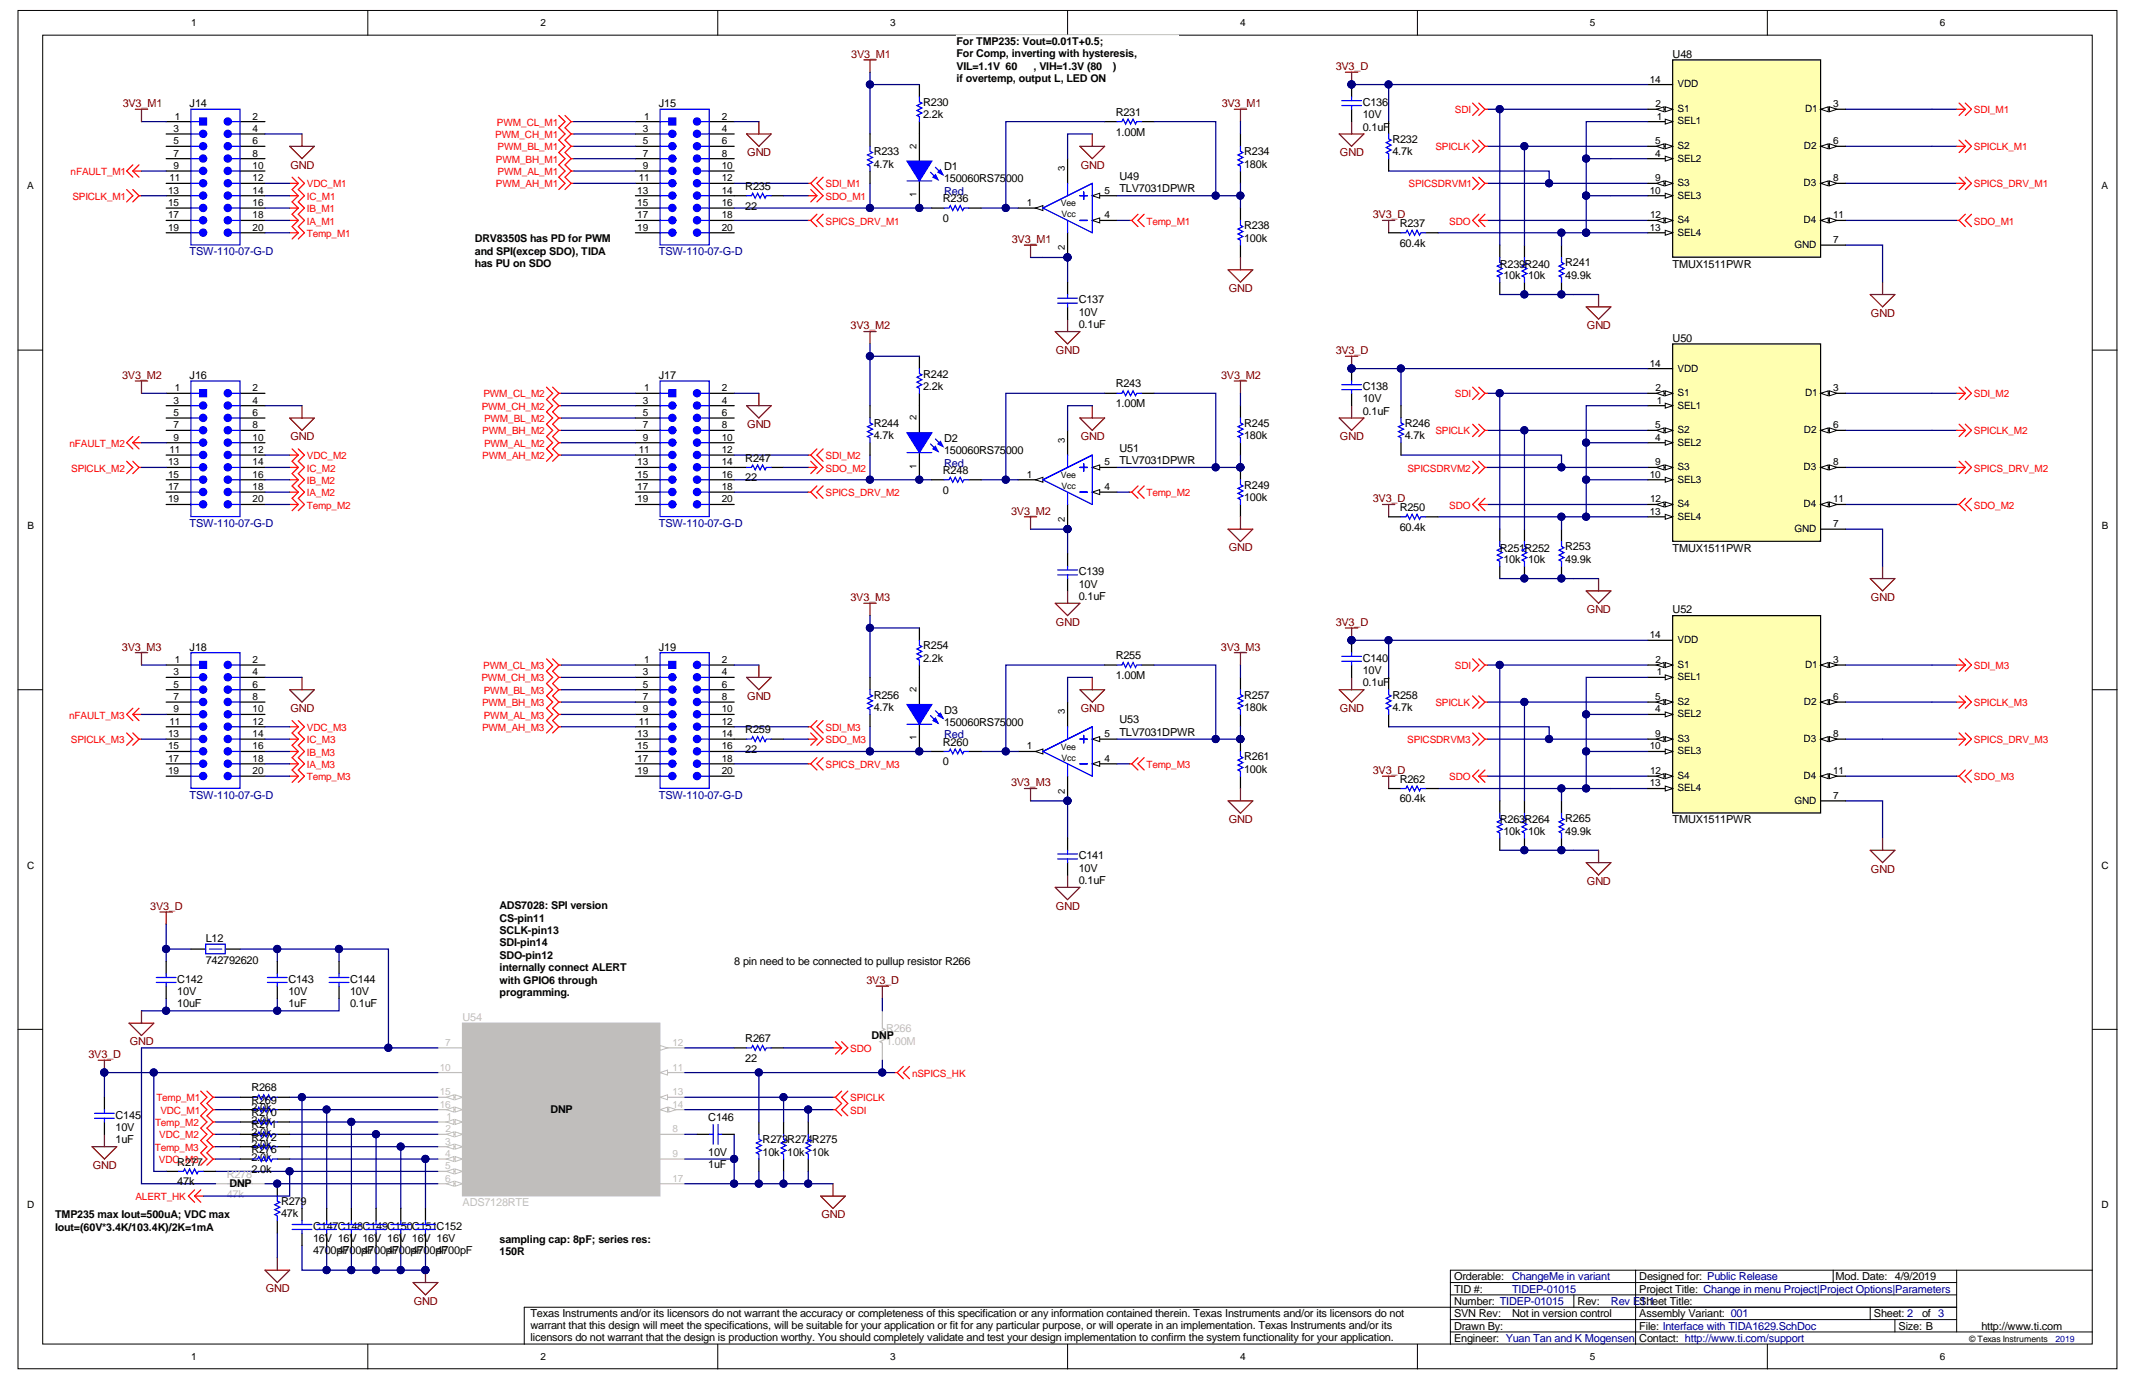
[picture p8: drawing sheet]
<svg xmlns="http://www.w3.org/2000/svg" width="432mm" height="279mm" viewBox="0 0 432 279" stroke-linecap="round" stroke-linejoin="round" font-family="sans-serif">
<defs><g id="words">
<g font-size="2.2" fill="#800000">
<text x="172" y="11.7">3V3_M1</text>
<text x="269.9" y="14.2">3V3_D</text>
<text x="24.8" y="21.6">3V3_M1</text>
<text x="246.9" y="21.6">3V3_M1</text>
<text x="58.7" y="34.1">GND</text>
<text x="151" y="31.6">GND</text>
<text x="218.4" y="34.1">GND</text>
<text x="270.8" y="31.6">GND</text>
<text x="277.4" y="44.1">3V3_D</text>
<text x="204.4" y="49.1">3V3_M1</text>
<text x="248.3" y="59">GND</text>
<text x="378" y="64">GND</text>
<text x="171.9" y="66.6">3V3_M2</text>
<text x="213.4" y="71.5">GND</text>
<text x="269.9" y="71.6">3V3_D</text>
<text x="320.7" y="66.5">GND</text>
<text x="24.7" y="76.5">3V3_M2</text>
<text x="246.7" y="76.5">3V3_M2</text>
<text x="58.7" y="89">GND</text>
<text x="151" y="86.5">GND</text>
<text x="218.4" y="89">GND</text>
<text x="270.8" y="89">GND</text>
<text x="277.4" y="101.5">3V3_D</text>
<text x="204.3" y="104">3V3_M2</text>
<text x="248.3" y="111.4">GND</text>
<text x="171.9" y="121.5">3V3_M3</text>
<text x="320.7" y="123.9">GND</text>
<text x="378" y="121.4">GND</text>
<text x="24.6" y="131.4">3V3_M3</text>
<text x="213.4" y="126.4">GND</text>
<text x="246.7" y="131.4">3V3_M3</text>
<text x="269.9" y="126.5">3V3_D</text>
<text x="58.7" y="143.9">GND</text>
<text x="151" y="141.4">GND</text>
<text x="218.4" y="143.9">GND</text>
<text x="270.8" y="143.9">GND</text>
<text x="204.3" y="158.9">3V3_M3</text>
<text x="277.4" y="156.4">3V3_D</text>
<text x="248.3" y="166.3">GND</text>
<text x="320.7" y="178.8">GND</text>
<text x="378" y="176.3">GND</text>
<text x="30.4" y="183.9">3V3_D</text>
<text x="213.4" y="183.8">GND</text>
<text x="175.1" y="198.8">3V3_D</text>
<text x="17.9" y="213.8">3V3_D</text>
<text x="26.2" y="211.3">GND</text>
<text x="18.8" y="236.2">GND</text>
<text x="166" y="246.2">GND</text>
<text x="53.7" y="261.2">GND</text>
<text x="83.6" y="263.7">GND</text>
</g>
<g font-size="2.2">
<text x="193.3" y="9.1">For TMP235: Vout=0.01T+0.5;</text>
<text x="193.3" y="11.6">For Comp, inverting with hysteresis,</text>
<text x="338" y="11.7">U48</text>
<text x="193.3" y="14.1">VIL=1.1V 60</text>
<text x="193.3" y="16.6">if overtemp, output L, LED ON</text>
<text x="208.8" y="14.1">, VIH=1.3V (80</text>
<text x="224.9" y="14.1">)</text>
<text x="38.3" y="21.6">J14</text>
<text x="133.1" y="21.6">J15</text>
<text x="186.5" y="23.9">2.2k</text>
<text x="186.5" y="21.4">R230</text>
<text x="225.4" y="23.4">R231</text>
<text x="275.3" y="23.9">10V</text>
<text x="275.3" y="21.4">C136</text>
<text x="225.4" y="27.4">1.00M</text>
<text x="275.3" y="26.4">0.1uF</text>
<text x="281.3" y="28.9">R232</text>
<text x="176.5" y="33.9">4.7k</text>
<text x="176.5" y="31.4">R233</text>
<text x="190.8" y="34.4">D1</text>
<text x="251.4" y="33.9">180k</text>
<text x="251.4" y="31.4">R234</text>
<text x="281.3" y="31.4">4.7k</text>
<text x="150.6" y="38.4">R235</text>
<text x="190.5" y="40.9">R236</text>
<text x="190.8" y="36.9">150060RS75000</text>
<text x="226.2" y="38.9">TLV7031DPWR</text>
<text x="226.2" y="36.4">U49</text>
<text x="150.6" y="42.4">22</text>
<text x="190.5" y="44.9">0</text>
<text x="251.4" y="46.3">R238</text>
<text x="282.8" y="45.9">R237</text>
<text x="96" y="49">DRV8350S has PD for PWM</text>
<text x="96" y="51.5">and SPI(excep SDO), TIDA</text>
<text x="96" y="54">has PU on SDO</text>
<text x="251.4" y="48.8">100k</text>
<text x="282.8" y="49.8">60.4k</text>
<text x="316.3" y="53.8">R241</text>
<text x="303" y="54.1">R239R240</text>
<text x="303.8" y="56.3">10k 10k</text>
<text x="316.3" y="56.3">49.9k</text>
<text x="338" y="54.1">TMUX1511PWR</text>
<text x="218" y="63.8">10V</text>
<text x="218" y="61.3">C137</text>
<text x="218" y="66.3">0.1uF</text>
<text x="338" y="69.1">U50</text>
<text x="38.3" y="76.5">J16</text>
<text x="133.1" y="76.5">J17</text>
<text x="186.5" y="76.3">R242</text>
<text x="186.5" y="78.8">2.2k</text>
<text x="225.4" y="82.3">1.00M</text>
<text x="225.4" y="78.3">R243</text>
<text x="275.3" y="81.3">10V</text>
<text x="275.3" y="83.8">0.1uF</text>
<text x="275.3" y="78.8">C138</text>
<text x="176.5" y="88.8">4.7k</text>
<text x="176.5" y="86.3">R244</text>
<text x="190.8" y="89.3">D2</text>
<text x="251.4" y="88.8">180k</text>
<text x="251.4" y="86.3">R245</text>
<text x="283.8" y="88.8">4.7k</text>
<text x="283.8" y="86.3">R246</text>
<text x="150.6" y="93.3">R247</text>
<text x="190.5" y="95.8">R248</text>
<text x="190.8" y="91.8">150060RS75000</text>
<text x="226.2" y="93.8">TLV7031DPWR</text>
<text x="226.2" y="91.3">U51</text>
<text x="150.6" y="97.3">22</text>
<text x="190.5" y="99.8">0</text>
<text x="251.4" y="101.3">100k</text>
<text x="251.4" y="98.8">R249</text>
<text x="282.8" y="107.2">60.4k</text>
<text x="282.8" y="103.2">R250</text>
<text x="303" y="111.5">R251R252</text>
<text x="303.8" y="113.7">10k 10k</text>
<text x="316.3" y="113.7">49.9k</text>
<text x="316.3" y="111.2">R253</text>
<text x="338" y="111.5">TMUX1511PWR</text>
<text x="218" y="118.7">10V</text>
<text x="218" y="116.2">C139</text>
<text x="218" y="121.2">0.1uF</text>
<text x="338" y="124">U52</text>
<text x="38.3" y="131.4">J18</text>
<text x="133.1" y="131.4">J19</text>
<text x="186.5" y="131.2">R254</text>
<text x="186.5" y="133.7">2.2k</text>
<text x="225.4" y="137.2">1.00M</text>
<text x="225.4" y="133.2">R255</text>
<text x="275.3" y="136.2">10V</text>
<text x="275.3" y="133.7">C140</text>
<text x="176.5" y="143.7">4.7k</text>
<text x="176.5" y="141.2">R256</text>
<text x="251.4" y="143.7">180k</text>
<text x="251.4" y="141.2">R257</text>
<text x="275.3" y="138.7">0.1uF</text>
<text x="281.3" y="143.7">4.7k</text>
<text x="281.3" y="141.2">R258</text>
<text x="150.6" y="148.2">R259</text>
<text x="190.8" y="144.2">D3</text>
<text x="190.8" y="146.7">150060RS75000</text>
<text x="226.2" y="148.7">TLV7031DPWR</text>
<text x="226.2" y="146.2">U53</text>
<text x="150.6" y="152.2">22</text>
<text x="190.5" y="154.7">0</text>
<text x="190.5" y="150.7">R260</text>
<text x="251.4" y="153.7">R261</text>
<text x="251.4" y="156.2">100k</text>
<text x="282.8" y="158.1">R262</text>
<text x="282.8" y="162.1">60.4k</text>
<text x="303" y="166.4">R263R264</text>
<text x="316.3" y="166.1">R265</text>
<text x="338" y="166.4">TMUX1511PWR</text>
<text x="218" y="173.6">C141</text>
<text x="303.8" y="168.6">10k 10k</text>
<text x="316.3" y="168.6">49.9k</text>
<text x="218" y="176.1">10V</text>
<text x="218" y="178.6">0.1uF</text>
<text x="100.9" y="183.8">ADS7028: SPI version</text>
<text x="41.6" y="190.3">L12</text>
<text x="100.9" y="186.3">CS-pin11</text>
<text x="100.9" y="188.7">SCLK-pin13</text>
<text x="100.9" y="191.2">SDI-pin14</text>
<text x="41.6" y="194.8">742792620</text>
<text x="100.9" y="193.7">SDO-pin12</text>
<text x="100.9" y="196.2">internally connect ALERT</text>
<text x="148.4" y="195.1">8 pin need to be connected to pullup resistor R266</text>
<text x="35.8" y="201.1">10V</text>
<text x="35.8" y="203.6">10uF</text>
<text x="35.8" y="198.6">C142</text>
<text x="58.3" y="201.1">10V</text>
<text x="58.3" y="203.6">1uF</text>
<text x="58.3" y="198.6">C143</text>
<text x="70.8" y="201.1">10V</text>
<text x="70.8" y="203.6">0.1uF</text>
<text x="70.8" y="198.6">C144</text>
<text x="100.9" y="198.7">with GPIO6 through</text>
<text x="100.9" y="201.2">programming.</text>
<text x="176.1" y="210">DNP</text>
<text x="150.6" y="214.5">22</text>
<text x="150.6" y="210.6">R267</text>
<text x="50.8" y="220.5">R268</text>
<text x="23.3" y="226">C145</text>
<text x="50.8" y="224.5">2.0k</text>
<text x="50.8" y="227">2.0k</text>
<text x="50.8" y="223">R269</text>
<text x="50.8" y="225.5">R270</text>
<text x="111.2" y="224.9">DNP</text>
<text x="143.1" y="226.5">C146</text>
<text x="23.3" y="228.5">10V</text>
<text x="23.3" y="231">1uF</text>
<text x="50.8" y="229.5">2.0k</text>
<text x="50.8" y="232">2.0k</text>
<text x="50.8" y="228">R271</text>
<text x="50.8" y="230.5">R272</text>
<text x="50.8" y="233">R276</text>
<text x="143.1" y="233.5">10V</text>
<text x="154.1" y="233.5">10k 10k 10k</text>
<text x="154.1" y="231">R273R274R275</text>
<text x="35.8" y="239.5">47k</text>
<text x="35.8" y="235.5">R277</text>
<text x="46.4" y="239.9">DNP</text>
<text x="50.8" y="234.5">2.0k</text>
<text x="50.8" y="237">2.0k</text>
<text x="143.1" y="236">1uF</text>
<text x="56.8" y="246">47k</text>
<text x="56.8" y="243.5">R279</text>
<text x="11.1" y="246.1">TMP235 max Iout=500uA; VDC max</text>
<text x="11.1" y="248.6">I</text>
<text x="11.7" y="248.6">out=(60V*3.4K/103.4K)/2K=1mA</text>
<text x="63.3" y="251">16V 16V 16V 16V 16V 16V</text>
<text x="63.3" y="248.5">C147C148C149C150C151C152</text>
<text x="100.9" y="251.1">sampling cap: 8pF; series res:</text>
<text x="63.3" y="253.5">4700p4F</text>
<text x="69.4" y="253.5">700p4F</text>
<text x="74.4" y="253.5">700p4F</text>
<text x="79.4" y="253.5">700p4F</text>
<text x="84.4" y="253.5">700p4F</text>
<text x="89.4" y="253.5">700pF</text>
<text x="100.9" y="253.6">150R</text>
<text x="293.8" y="263.7">Number: TIDEP-01015</text>
<text x="293.8" y="261.2">TID #:</text>
<text x="293.8" y="258.7">Orderable:</text>
<text x="318.8" y="263.7">Rev:</text>
<text x="331.2" y="261.2">Project Title: Change in menu Project|Project Options|Parameters</text>
<text x="331.2" y="258.7">Designed for: Public Release</text>
<text x="370.9" y="258.7">Mod. Date: 4/9/2019</text>
<text x="107.2" y="266.2">Texas Instruments and/or its licensors do not warrant the accuracy or completeness of this specification or any information contained therein. Texas Instruments and/or its licensors do not</text>
<text x="107.2" y="268.6">warrant that this design will meet the specifications, will be suitable for your application or fit for any particular purpose, or will operate in an implementation. Texas Instruments and/or its</text>
<text x="293.8" y="268.7">Drawn By:</text>
<text x="293.8" y="266.2">SVN Rev:</text>
<text x="305.5" y="266.2">Not in version control</text>
<text x="331.2" y="268.7">File: Interface with TIDA1629.SchDoc</text>
<text x="331.2" y="266.2">Assembly Variant: 001</text>
<text x="378.6" y="266.2">Sheet: 2</text>
<text x="383.6" y="268.7">Size: B</text>
<text x="388.4" y="266.2">of 3</text>
<text x="400.4" y="268.7">http://www.ti.com</text>
<text x="107.2" y="271">licensors do not warrant that the design is production worthy. You should completely validate and test your design implementation to confirm the system functionality for your application.</text>
<text x="293.8" y="271.2">Engineer: Yuan Tan and K Mogensen</text>
<text x="331.2" y="271.2">Contact: http://www.ti.com/support</text>
</g>
<g font-size="2.2" fill="#000080">
<text x="190.8" y="39.4">Red</text>
<text x="38.3" y="51.6">TSW-110-07-G-D</text>
<text x="133.1" y="51.6">TSW-110-07-G-D</text>
<text x="190.8" y="94.3">Red</text>
<text x="38.3" y="106.5">TSW-110-07-G-D</text>
<text x="133.1" y="106.5">TSW-110-07-G-D</text>
<text x="190.8" y="149.2">Red</text>
<text x="38.3" y="161.4">TSW-110-07-G-D</text>
<text x="133.1" y="161.4">TSW-110-07-G-D</text>
<text x="305.5" y="261.2">TIDEP-01015</text>
<text x="305.5" y="258.7">ChangeMe in variant</text>
<text x="325.5" y="263.7">Rev ESheet Title:</text>
<text x="331.4" y="263.7">1.1</text>
</g>
<g font-size="2.2" fill="#c0bebc">
<text x="93.5" y="206.3">U54</text>
<text x="179" y="208.6">R266</text>
<text x="179" y="211.1">1.00M</text>
<text x="45.8" y="238">R278</text>
<text x="45.8" y="242">47k</text>
<text x="93.5" y="243.7">ADS7128RTE</text>
</g>
<g font-size="2">
<text x="38.6" y="5.3">1</text>
<text x="109.2" y="5.3">2</text>
<text x="179.9" y="5.3">3</text>
<text x="250.6" y="5.3">4</text>
<text x="321.3" y="5.3">5</text>
<text x="391.9" y="5.3">6</text>
<text x="333.4" y="16.7">14</text>
<text x="339" y="17.7">VDD</text>
<text x="334.5" y="21.7">2</text>
<text x="339" y="22.7">S1</text>
<text x="364.7" y="22.7">D1</text>
<text x="370.4" y="21.7">3</text>
<text x="35" y="26.7">3</text>
<text x="35" y="29.1">5</text>
<text x="35.3" y="24.2">1</text>
<text x="51" y="24.2">2</text>
<text x="51" y="26.7">4</text>
<text x="51" y="29.1">6</text>
<text x="129.9" y="26.7">3</text>
<text x="129.9" y="29.1">5</text>
<text x="130.2" y="24.2">1</text>
<text x="145.9" y="24.2">2</text>
<text x="145.9" y="26.7">4</text>
<text x="145.9" y="29.1">6</text>
<text x="334.5" y="29.1">5</text>
<text x="334.8" y="24.2">1</text>
<text x="339" y="25.2">SEL1</text>
<text x="370.4" y="29.1">6</text>
<text x="35" y="31.6">7</text>
<text x="35" y="34.1">9</text>
<text x="51" y="31.6">8</text>
<text x="51" y="34.1">10</text>
<text x="129.9" y="31.6">7</text>
<text x="129.9" y="34.1">9</text>
<text x="145.9" y="31.6">8</text>
<text x="145.9" y="34.1">10</text>
<text x="334.5" y="31.6">4</text>
<text x="339" y="32.6">SEL2</text>
<text x="339" y="30.1">S2</text>
<text x="364.5" y="30.1">D2</text>
<text x="5.5" y="38.3">A</text>
<text x="34" y="39.1">13</text>
<text x="34" y="41.6">15</text>
<text x="34.3" y="36.6">11</text>
<text x="51" y="36.6">12</text>
<text x="51" y="39.1">14</text>
<text x="51" y="41.6">16</text>
<text x="128.8" y="39.1">13</text>
<text x="128.8" y="41.6">15</text>
<text x="129.1" y="36.6">11</text>
<text x="145.9" y="36.6">12</text>
<text x="145.9" y="39.1">14</text>
<text x="145.9" y="41.6">16</text>
<text x="207.5" y="41.6">1</text>
<text x="223.2" y="39.1">5</text>
<text x="333.4" y="39.1">10</text>
<text x="334.5" y="36.6">9</text>
<text x="339" y="37.6">S3</text>
<text x="339" y="40.1">SEL3</text>
<text x="364.4" y="37.6">D3</text>
<text x="370.4" y="36.6">8</text>
<text x="424.7" y="38.3">A</text>
<text x="34" y="44.1">17</text>
<text x="34" y="46.6">19</text>
<text x="51" y="44.1">18</text>
<text x="51" y="46.6">20</text>
<text x="128.8" y="44.1">17</text>
<text x="128.8" y="46.6">19</text>
<text x="145.9" y="44.1">18</text>
<text x="145.9" y="46.6">20</text>
<text x="223.2" y="44.1">4</text>
<text x="333.4" y="46.6">13</text>
<text x="333.4" y="44.1">12</text>
<text x="339" y="45.1">S4</text>
<text x="339" y="47.6">SEL4</text>
<text x="364.4" y="45.1">D4</text>
<text x="370.4" y="44.1">11</text>
<text x="362.6" y="50.1">GND</text>
<text x="370.4" y="49.1">7</text>
<text x="333.4" y="74.1">14</text>
<text x="339" y="75.1">VDD</text>
<text x="35" y="81.6">3</text>
<text x="35.3" y="79.1">1</text>
<text x="51" y="79.1">2</text>
<text x="51" y="81.6">4</text>
<text x="129.9" y="81.6">3</text>
<text x="130.2" y="79.1">1</text>
<text x="145.9" y="79.1">2</text>
<text x="145.9" y="81.6">4</text>
<text x="334.5" y="79.1">2</text>
<text x="334.8" y="81.6">1</text>
<text x="339" y="82.6">SEL1</text>
<text x="339" y="80.1">S1</text>
<text x="364.7" y="80.1">D1</text>
<text x="370.4" y="79.1">3</text>
<text x="35" y="84.1">5</text>
<text x="35" y="86.5">7</text>
<text x="35" y="89">9</text>
<text x="51" y="84.1">6</text>
<text x="51" y="86.5">8</text>
<text x="51" y="89">10</text>
<text x="129.9" y="84.1">5</text>
<text x="129.9" y="86.5">7</text>
<text x="129.9" y="89">9</text>
<text x="145.9" y="84.1">6</text>
<text x="145.9" y="86.5">8</text>
<text x="145.9" y="89">10</text>
<text x="334.5" y="89">4</text>
<text x="334.5" y="86.5">5</text>
<text x="339" y="87.5">S2</text>
<text x="364.5" y="87.5">D2</text>
<text x="370.4" y="86.5">6</text>
<text x="34" y="94">13</text>
<text x="34.3" y="91.5">11</text>
<text x="51" y="91.5">12</text>
<text x="51" y="94">14</text>
<text x="128.8" y="94">13</text>
<text x="129.1" y="91.5">11</text>
<text x="145.9" y="91.5">12</text>
<text x="145.9" y="94">14</text>
<text x="223.2" y="94">5</text>
<text x="334.5" y="94">9</text>
<text x="339" y="90">SEL2</text>
<text x="339" y="95">S3</text>
<text x="364.4" y="95">D3</text>
<text x="370.4" y="94">8</text>
<text x="34" y="96.5">15</text>
<text x="34" y="99">17</text>
<text x="34" y="101.5">19</text>
<text x="51" y="96.5">16</text>
<text x="51" y="99">18</text>
<text x="51" y="101.5">20</text>
<text x="128.8" y="96.5">15</text>
<text x="128.8" y="99">17</text>
<text x="128.8" y="101.5">19</text>
<text x="145.9" y="96.5">16</text>
<text x="145.9" y="99">18</text>
<text x="145.9" y="101.5">20</text>
<text x="207.5" y="96.5">1</text>
<text x="223.2" y="99">4</text>
<text x="333.4" y="96.5">10</text>
<text x="333.4" y="101.5">12</text>
<text x="339" y="97.5">SEL3</text>
<text x="370.4" y="101.5">11</text>
<text x="5.5" y="106.9">B</text>
<text x="333.4" y="104">13</text>
<text x="339" y="102.5">S4</text>
<text x="339" y="105">SEL4</text>
<text x="362.6" y="107.5">GND</text>
<text x="364.4" y="102.5">D4</text>
<text x="370.4" y="106.5">7</text>
<text x="424.7" y="106.9">B</text>
<text x="333.4" y="129">14</text>
<text x="339" y="130">VDD</text>
<text x="35" y="136.5">3</text>
<text x="35.3" y="134">1</text>
<text x="51" y="134">2</text>
<text x="51" y="136.5">4</text>
<text x="129.9" y="136.5">3</text>
<text x="130.2" y="134">1</text>
<text x="145.9" y="134">2</text>
<text x="145.9" y="136.5">4</text>
<text x="334.5" y="134">2</text>
<text x="334.8" y="136.5">1</text>
<text x="339" y="137.5">SEL1</text>
<text x="339" y="135">S1</text>
<text x="364.7" y="135">D1</text>
<text x="370.4" y="134">3</text>
<text x="35" y="139">5</text>
<text x="35" y="141.4">7</text>
<text x="35" y="143.9">9</text>
<text x="51" y="139">6</text>
<text x="51" y="141.4">8</text>
<text x="51" y="143.9">10</text>
<text x="129.9" y="139">5</text>
<text x="129.9" y="141.4">7</text>
<text x="129.9" y="143.9">9</text>
<text x="145.9" y="139">6</text>
<text x="145.9" y="141.4">8</text>
<text x="145.9" y="143.9">10</text>
<text x="334.5" y="143.9">4</text>
<text x="334.5" y="141.4">5</text>
<text x="339" y="142.4">S2</text>
<text x="364.5" y="142.4">D2</text>
<text x="370.4" y="141.4">6</text>
<text x="34" y="148.9">13</text>
<text x="34.3" y="146.4">11</text>
<text x="51" y="146.4">12</text>
<text x="51" y="148.9">14</text>
<text x="128.8" y="148.9">13</text>
<text x="129.1" y="146.4">11</text>
<text x="145.9" y="146.4">12</text>
<text x="145.9" y="148.9">14</text>
<text x="223.2" y="148.9">5</text>
<text x="334.5" y="148.9">9</text>
<text x="339" y="144.9">SEL2</text>
<text x="339" y="149.9">S3</text>
<text x="364.4" y="149.9">D3</text>
<text x="370.4" y="148.9">8</text>
<text x="34" y="151.4">15</text>
<text x="34" y="153.9">17</text>
<text x="51" y="151.4">16</text>
<text x="51" y="153.9">18</text>
<text x="128.8" y="151.4">15</text>
<text x="128.8" y="153.9">17</text>
<text x="145.9" y="151.4">16</text>
<text x="145.9" y="153.9">18</text>
<text x="207.5" y="151.4">1</text>
<text x="223.2" y="153.9">4</text>
<text x="333.4" y="151.4">10</text>
<text x="339" y="152.4">SEL3</text>
<text x="34" y="156.4">19</text>
<text x="51" y="156.4">20</text>
<text x="128.8" y="156.4">19</text>
<text x="145.9" y="156.4">20</text>
<text x="333.4" y="158.9">13</text>
<text x="333.4" y="156.4">12</text>
<text x="339" y="157.4">S4</text>
<text x="339" y="159.9">SEL4</text>
<text x="364.4" y="157.4">D4</text>
<text x="370.4" y="161.4">7</text>
<text x="370.4" y="156.4">11</text>
<text x="362.6" y="162.4">GND</text>
<text x="5.5" y="175.5">C</text>
<text x="424.6" y="175.5">C</text>
<text x="5.5" y="244.1">D</text>
<text x="424.6" y="244.1">D</text>
<text x="38.6" y="274.8">1</text>
<text x="109.2" y="274.8">2</text>
<text x="179.9" y="274.8">3</text>
<text x="250.6" y="274.8">4</text>
<text x="321.3" y="274.8">5</text>
<text x="391.9" y="274.8">6</text>
</g>
<g font-size="2" fill="#f00">
<text x="294" y="22.9">SDI</text>
<text x="398.9" y="22.9">SDI_M1</text>
<text x="100.1" y="27.9">PWM_CH_M1</text>
<text x="100.4" y="25.4">PWM_CL_M1</text>
<text x="14.3" y="35.4">nFAULT_M1</text>
<text x="100.2" y="32.9">PWM_BH_M1</text>
<text x="100.5" y="35.4">PWM_AL_M1</text>
<text x="100.5" y="30.4">PWM_BL_M1</text>
<text x="290" y="30.4">SPICLK</text>
<text x="398.9" y="30.4">SPICLK_M1</text>
<text x="14.6" y="40.4">SPICLK_M1</text>
<text x="62" y="37.9">VDC_M1</text>
<text x="62" y="40.4">IC_M1</text>
<text x="100.2" y="37.9">PWM_AH_M1</text>
<text x="166.8" y="37.9">SDI_M1</text>
<text x="166.8" y="40.4">SDO_M1</text>
<text x="284.6" y="37.9">SPICSDRVM1</text>
<text x="398.9" y="37.9">SPICS_DRV_M1</text>
<text x="62" y="42.9">IB_M1</text>
<text x="62" y="45.4">IA_M1</text>
<text x="62" y="47.9">Temp_M1</text>
<text x="166.8" y="45.4">SPICS_DRV_M1</text>
<text x="231.7" y="45.4">Temp_M1</text>
<text x="292.8" y="45.4">SDO</text>
<text x="398.9" y="45.4">SDO_M1</text>
<text x="97.3" y="82.8">PWM_CH_M2</text>
<text x="97.7" y="80.3">PWM_CL_M2</text>
<text x="294" y="80.3">SDI</text>
<text x="398.9" y="80.3">SDI_M2</text>
<text x="97.5" y="87.8">PWM_BH_M2</text>
<text x="97.8" y="85.3">PWM_BL_M2</text>
<text x="290" y="87.8">SPICLK</text>
<text x="398.9" y="87.8">SPICLK_M2</text>
<text x="14" y="90.3">nFAULT_M2</text>
<text x="14.4" y="95.3">SPICLK_M2</text>
<text x="62" y="92.8">VDC_M2</text>
<text x="62" y="95.3">IC_M2</text>
<text x="97.5" y="92.8">PWM_AH_M2</text>
<text x="97.8" y="90.3">PWM_AL_M2</text>
<text x="166.8" y="92.8">SDI_M2</text>
<text x="166.8" y="95.3">SDO_M2</text>
<text x="284.4" y="95.3">SPICSDRVM2</text>
<text x="398.9" y="95.3">SPICS_DRV_M2</text>
<text x="62" y="97.8">IB_M2</text>
<text x="62" y="100.3">IA_M2</text>
<text x="166.8" y="100.3">SPICS_DRV_M2</text>
<text x="231.7" y="100.3">Temp_M2</text>
<text x="62" y="102.8">Temp_M2</text>
<text x="292.8" y="102.8">SDO</text>
<text x="398.9" y="102.8">SDO_M2</text>
<text x="97.3" y="137.7">PWM_CH_M3</text>
<text x="97.6" y="135.2">PWM_CL_M3</text>
<text x="294" y="135.2">SDI</text>
<text x="398.9" y="135.2">SDI_M3</text>
<text x="97.4" y="142.7">PWM_BH_M3</text>
<text x="97.7" y="140.2">PWM_BL_M3</text>
<text x="290" y="142.7">SPICLK</text>
<text x="398.9" y="142.7">SPICLK_M3</text>
<text x="14" y="145.2">nFAULT_M3</text>
<text x="62" y="147.7">VDC_M3</text>
<text x="97.4" y="147.7">PWM_AH_M3</text>
<text x="97.7" y="145.2">PWM_AL_M3</text>
<text x="166.8" y="147.7">SDI_M3</text>
<text x="14.3" y="150.2">SPICLK_M3</text>
<text x="62" y="150.2">IC_M3</text>
<text x="62" y="152.7">IB_M3</text>
<text x="62" y="155.2">IA_M3</text>
<text x="166.8" y="155.2">SPICS_DRV_M3</text>
<text x="166.8" y="150.2">SDO_M3</text>
<text x="231.7" y="155.2">Temp_M3</text>
<text x="284.3" y="150.2">SPICSDRVM3</text>
<text x="398.9" y="150.2">SPICS_DRV_M3</text>
<text x="62" y="157.7">Temp_M3</text>
<text x="292.8" y="157.7">SDO</text>
<text x="398.9" y="157.7">SDO_M3</text>
<text x="171.8" y="212.6">SDO</text>
<text x="184.3" y="217.6">nSPICS_HK</text>
<text x="31.4" y="227.5">Temp_M2</text>
<text x="31.6" y="222.6">Temp_M1</text>
<text x="32.4" y="225">VDC_M1</text>
<text x="171.8" y="222.6">SPICLK</text>
<text x="171.8" y="225">SDI</text>
<text x="31.3" y="232.5">Temp_M3</text>
<text x="32.2" y="230">VDC_M2</text>
<text x="32.1" y="235">VDC_M3</text>
<text x="27.4" y="242.5">ALERT_HK</text>
</g>
<g font-size="2" fill="#c0bebc">
<text x="89.9" y="211.3">7</text>
<text x="135.9" y="211.3">12</text>
<text x="88.8" y="221.3">15</text>
<text x="88.8" y="216.3">10</text>
<text x="135.9" y="216.3">11</text>
<text x="135.9" y="221.3">13</text>
<text x="88.8" y="223.8">16</text>
<text x="90.2" y="226.3">1</text>
<text x="135.9" y="223.8">14</text>
<text x="89.9" y="231.3">3</text>
<text x="89.9" y="233.8">4</text>
<text x="90" y="228.8">2</text>
<text x="135.9" y="228.8">8</text>
<text x="135.9" y="233.8">9</text>
<text x="89.9" y="236.3">5</text>
<text x="89.9" y="238.8">6</text>
<text x="135.9" y="238.8">17</text>
</g>
<g font-size="1.9">
<text x="185.2" y="30.1" transform="rotate(-90 185.2 30.1)">2</text>
<text x="215.1" y="34.6" transform="rotate(-90 215.1 34.6)">3</text>
<text x="185.2" y="39.8" transform="rotate(-90 185.2 39.8)">1</text>
<text x="215.1" y="50.6" transform="rotate(-90 215.1 50.6)">2</text>
<text x="185.2" y="85" transform="rotate(-90 185.2 85)">2</text>
<text x="215.1" y="89.5" transform="rotate(-90 215.1 89.5)">3</text>
<text x="185.2" y="94.7" transform="rotate(-90 185.2 94.7)">1</text>
<text x="215.1" y="105.5" transform="rotate(-90 215.1 105.5)">2</text>
<text x="185.2" y="139.9" transform="rotate(-90 185.2 139.9)">2</text>
<text x="185.2" y="149.6" transform="rotate(-90 185.2 149.6)">1</text>
<text x="215.1" y="144.4" transform="rotate(-90 215.1 144.4)">3</text>
<text x="215.1" y="160.4" transform="rotate(-90 215.1 160.4)">2</text>
</g>
<g font-size="1.8">
<text x="214.3" y="41.7">Vee</text>
<text x="214.5" y="43.9">Vcc</text>
<text x="214.3" y="96.6">Vee</text>
<text x="214.5" y="98.8">Vcc</text>
<text x="214.3" y="151.5">Vee</text>
<text x="214.5" y="153.7">Vcc</text>
<text x="397.9" y="271.2">© Texas Instruments</text>
</g>
<text font-size="1.8" fill="#000080" x="415.3" y="271.2">2019</text>
</g></defs>
<g fill="#fff" stroke="#000" stroke-width=".2">
<path d="M3.6 2.1h424.1v274.5h-424.1z"/>
<path d="M8.6 7.1h414.2v264.5h-414.2z"/>
</g>
<g fill="none" stroke="#000" stroke-width=".2">
<path d="M74.3 2.1v5M145 2.1v5M215.7 2.1v5M286.4 2.1v5M357.1 2.1v5M3.6 70.7h5M422.8 70.7h5M3.6 139.4h5M422.8 139.4h5M3.6 208h5M422.8 208h5M293.1 259.2h102.3"/>
<path d="M330.5 256.7h-37.4v14.9M370.4 256.7v2.5M395.4 256.7v12.4M422.8 256.7h-92.3v14.9M74.3 271.6v5M145 271.6v5M215.7 271.6v5M286.4 271.6v5M293.1 269.1h129.7M293.1 266.6h102.3M293.1 261.6h102.3M318 261.6v2.5"/>
<path d="M357.1 271.6v5M377.9 264.1v2.5M382.9 266.6v2.5M395.4 264.1h-289.5v7.5"/>
</g>
<path d="M38.6 22.1h9.9v27.4h-9.9z" fill="#fff" stroke="#00f" stroke-width=".25"/>
<g fill="none" stroke="#000" stroke-width=".25">
<path d="M33.6 24.6h5M33.6 27.1h5M33.6 29.6h5M33.6 32.1h5M33.6 34.6h5M33.6 37.1h5M33.6 39.5h5M48.5 24.6h5M48.5 27.1h5M48.5 29.6h5M48.5 32.1h5M48.5 34.6h5"/>
<path d="M48.5 37.1h5M48.5 39.5h5M33.6 42h5M33.6 44.5h5M33.6 47h5M48.5 42h5M48.5 44.5h5M48.5 47h5"/>
</g>
<g fill="none" stroke="#00f" stroke-width=".25">
<path d="M38.6 27.1h1.7M38.6 24.6h1.7M38.6 29.6h1.7M38.6 32.1h1.7M38.6 34.6h1.7M38.6 39.5h1.7M38.6 37.1h1.7M46.8 27.1h1.7M46.8 24.6h1.7M46.8 29.6h1.7M46.8 32.1h1.7M46.8 34.6h1.7"/>
<path d="M46.8 39.5h1.7M46.8 37.1h1.7M38.6 42h1.7M38.6 44.5h1.7M38.6 47h1.7M46.8 42h1.7M46.8 44.5h1.7M46.8 47h1.7"/>
</g>
<g fill="#00f" stroke="#00f" stroke-width=".25">
<circle cx="41" cy="27" r=".72"/>
<circle cx="41" cy="29.5" r=".72"/>
<circle cx="41" cy="32" r=".72"/>
<circle cx="41" cy="34.5" r=".72"/>
<circle cx="46" cy="32" r=".72"/>
<circle cx="46" cy="34.5" r=".72"/>
<circle cx="46" cy="29.5" r=".72"/>
<circle cx="46" cy="27" r=".72"/>
<circle cx="46" cy="24.5" r=".72"/>
<circle cx="41" cy="39.5" r=".72"/>
<circle cx="41" cy="37" r=".72"/>
<circle cx="46" cy="37" r=".72"/>
<circle cx="46" cy="39.5" r=".72"/>
<circle cx="41" cy="42" r=".72"/>
<circle cx="46" cy="42" r=".72"/>
<circle cx="41" cy="44.5" r=".72"/>
<circle cx="46" cy="44.5" r=".72"/>
<circle cx="41" cy="47" r=".72"/>
<circle cx="46" cy="47" r=".72"/>
</g>
<path d="M40.3 23.8h1.5v1.5h-1.5z" fill="#00f" stroke="#00f" stroke-width=".2"/>
<path d="M133.4 22.1h9.9v27.4h-9.9z" fill="#fff" stroke="#00f" stroke-width=".25"/>
<g fill="none" stroke="#000" stroke-width=".25">
<path d="M128.4 24.6h5M128.4 27.1h5M128.4 29.6h5M128.4 32.1h5M128.4 34.6h5M128.4 37.1h5M128.4 39.5h5M143.4 24.6h4.9M143.4 27.1h4.9M143.4 29.6h4.9M143.4 32.1h4.9M143.4 34.6h4.9"/>
<path d="M143.4 37.1h4.9M143.4 39.5h4.9M128.4 42h5M128.4 44.5h5M128.4 47h5M143.4 42h4.9M143.4 44.5h4.9M143.4 47h4.9"/>
</g>
<g fill="none" stroke="#00f" stroke-width=".25">
<path d="M133.4 27.1h1.7M133.4 24.6h1.7M133.4 29.6h1.7M133.4 32.1h1.7M133.4 34.6h1.7M133.4 39.5h1.7M133.4 37.1h1.7M141.6 27.1h1.8M141.6 24.6h1.8M141.6 29.6h1.8M141.6 32.1h1.8M141.6 34.6h1.8"/>
<path d="M141.6 39.5h1.8M141.6 37.1h1.8M133.4 42h1.7M133.4 44.5h1.7M133.4 47h1.7M141.6 42h1.8M141.6 44.5h1.8M141.6 47h1.8"/>
</g>
<g fill="#00f" stroke="#00f" stroke-width=".25">
<circle cx="135.8" cy="27" r=".72"/>
<circle cx="135.8" cy="29.5" r=".72"/>
<circle cx="135.8" cy="32" r=".72"/>
<circle cx="135.8" cy="34.5" r=".72"/>
<circle cx="140.8" cy="32" r=".72"/>
<circle cx="140.8" cy="34.5" r=".72"/>
<circle cx="140.8" cy="29.5" r=".72"/>
<circle cx="140.8" cy="27" r=".72"/>
<circle cx="140.8" cy="24.5" r=".72"/>
<circle cx="135.8" cy="39.5" r=".72"/>
<circle cx="135.8" cy="37" r=".72"/>
<circle cx="140.8" cy="37" r=".72"/>
<circle cx="140.8" cy="39.5" r=".72"/>
<circle cx="135.8" cy="42" r=".72"/>
<circle cx="140.8" cy="42" r=".72"/>
<circle cx="135.8" cy="44.5" r=".72"/>
<circle cx="140.8" cy="44.5" r=".72"/>
<circle cx="135.8" cy="47" r=".72"/>
<circle cx="140.8" cy="47" r=".72"/>
</g>
<path d="M135.1 23.8h1.5v1.5h-1.5z" fill="#00f" stroke="#00f" stroke-width=".2"/>
<path d="M58.5 29.6h5l-2.5 2.5zM61 27.1v2.5M150.8 27.1h5l-2.5 2.5zM153.3 24.6v2.5" fill="none" stroke="#800000" stroke-width=".25"/>
<g fill="none" stroke="#000080" stroke-width=".25">
<path d="M28.6 34.6h5M53.5 27.1h7.5M53.5 37.1h5M53.5 39.5h5M115.9 24.6h12.5M115.9 27.1h12.5M115.9 29.6h12.5M115.9 32.1h12.5M115.9 34.6h12.5M115.9 37.1h12.5M148.3 24.6h5M148.3 37.1h15"/>
<path d="M53.5 44.5h5M53.5 42h5M53.5 47h5M148.3 44.5h15"/>
</g>
<g fill="none" stroke="#f00" stroke-width=".25">
<path d="M26.8 34.6h1.8M26.8 34.6l1.3 1.2M26.8 33.3l-1.2 1.3 1.2 1.2M28.1 33.3l-1.3 1.3M58.5 37.1h1.8M58.5 39.5h1.8M59 35.8l1.3 1.3M60.3 37.1l-1.3 1.2 1.3 1.2M60.3 35.8l1.2 1.3-1.2 1.2 1.2 1.2-1.2 1.3 1.2 1.2-1.2 1.3 1.2 1.2-1.2 1.3 1.2 1.2-1.2 1.3M60.3 39.5l-1.3 1.3 1.3 1.2M112.9 23.3l1.3 1.3-1.3 1.2 1.3 1.3-1.3 1.2 1.3 1.3-1.3 1.2 1.3 1.3-1.3 1.2 1.3 1.3-1.3 1.2 1.3 1.3-1.3 1.2M114.2 23.3l1.2 1.3"/>
<path d="M115.4 37.1l-1.2 1.2M115.4 34.6l-1.2 1.2 1.2 1.3M115.4 37.1h.5M115.4 32.1l-1.2 1.2 1.2 1.3M115.4 34.6h.5M115.4 29.6l-1.2 1.2 1.2 1.3M115.4 32.1h.5M115.4 27.1l-1.2 1.2 1.2 1.3M115.4 29.6h.5M115.4 24.6l-1.2 1.2 1.2 1.3M115.4 27.1h.5M115.4 24.6h.5"/>
<path d="M163.3 37.1h.5M163.3 39.5h1.8M163.8 37.1l2.5 2.4-1.2 1.3M163.8 38.3l1.3 1.2M165.1 35.8l-1.3 1.3M165.1 39.5l-1.3 1.3M166.3 35.8l-1.2 1.3 1.2 1.2M58.5 44.5h1.8M58.5 42h1.8M58.5 47h1.8M60.3 42l-1.3 1.3 1.3 1.2M60.3 44.5l-1.3 1.3 1.3 1.2"/>
<path d="M60.3 47l-1.3 1.3M163.3 44.5h.5M163.8 44.5l1.3 1.3M165.1 43.3l-1.3 1.2M166.3 43.3l-1.2 1.2 1.2 1.3"/>
</g>
<path d="M38.6 77h9.9v27.4h-9.9z" fill="#fff" stroke="#00f" stroke-width=".25"/>
<g fill="none" stroke="#000" stroke-width=".25">
<path d="M33.6 79.5h5M48.5 79.5h5M33.6 82h5M33.6 84.5h5M33.6 87h5M33.6 89.5h5M33.6 92h5M33.6 94.4h5M33.6 96.9h5M33.6 99.4h5M48.5 82h5M48.5 84.5h5"/>
<path d="M48.5 87h5M48.5 89.5h5M48.5 92h5M48.5 94.4h5M48.5 96.9h5M48.5 99.4h5M33.6 101.9h5M48.5 101.9h5"/>
</g>
<g fill="none" stroke="#00f" stroke-width=".25">
<path d="M38.6 79.5h1.7M46.8 79.5h1.7M38.6 82h1.7M38.6 84.5h1.7M38.6 87h1.7M38.6 89.5h1.7M38.6 94.4h1.7M38.6 92h1.7M38.6 96.9h1.7M38.6 99.4h1.7M46.8 82h1.7M46.8 84.5h1.7"/>
<path d="M46.8 87h1.7M46.8 89.5h1.7M46.8 94.4h1.7M46.8 92h1.7M46.8 96.9h1.7M46.8 99.4h1.7M38.6 101.9h1.7M46.8 101.9h1.7"/>
</g>
<g fill="#00f" stroke="#00f" stroke-width=".25">
<circle cx="41" cy="81.9" r=".72"/>
<circle cx="41" cy="84.4" r=".72"/>
<circle cx="41" cy="86.9" r=".72"/>
<circle cx="41" cy="89.4" r=".72"/>
<circle cx="46" cy="86.9" r=".72"/>
<circle cx="46" cy="89.4" r=".72"/>
<circle cx="46" cy="84.4" r=".72"/>
<circle cx="46" cy="81.9" r=".72"/>
<circle cx="46" cy="79.5" r=".72"/>
<circle cx="41" cy="94.4" r=".72"/>
<circle cx="41" cy="91.9" r=".72"/>
<circle cx="46" cy="91.9" r=".72"/>
<circle cx="46" cy="94.4" r=".72"/>
<circle cx="41" cy="96.9" r=".72"/>
<circle cx="46" cy="96.9" r=".72"/>
<circle cx="41" cy="99.4" r=".72"/>
<circle cx="46" cy="99.4" r=".72"/>
<circle cx="41" cy="101.9" r=".72"/>
<circle cx="46" cy="101.9" r=".72"/>
</g>
<path d="M40.3 78.7h1.5v1.5h-1.5z" fill="#00f" stroke="#00f" stroke-width=".2"/>
<path d="M133.4 77h9.9v27.4h-9.9z" fill="#fff" stroke="#00f" stroke-width=".25"/>
<g fill="none" stroke="#000" stroke-width=".25">
<path d="M128.4 79.5h5M143.4 79.5h4.9M128.4 82h5M128.4 84.5h5M128.4 87h5M128.4 89.5h5M128.4 92h5M128.4 94.4h5M128.4 96.9h5M128.4 99.4h5M143.4 82h4.9M143.4 84.5h4.9"/>
<path d="M143.4 87h4.9M143.4 89.5h4.9M143.4 92h4.9M143.4 94.4h4.9M143.4 96.9h4.9M143.4 99.4h4.9M128.4 101.9h5M143.4 101.9h4.9"/>
</g>
<g fill="none" stroke="#00f" stroke-width=".25">
<path d="M133.4 79.5h1.7M141.6 79.5h1.8M133.4 82h1.7M133.4 84.5h1.7M133.4 87h1.7M133.4 89.5h1.7M133.4 94.4h1.7M133.4 92h1.7M133.4 96.9h1.7M133.4 99.4h1.7M141.6 82h1.8M141.6 84.5h1.8"/>
<path d="M141.6 87h1.8M141.6 89.5h1.8M141.6 94.4h1.8M141.6 92h1.8M141.6 96.9h1.8M141.6 99.4h1.8M133.4 101.9h1.7M141.6 101.9h1.8"/>
</g>
<g fill="#00f" stroke="#00f" stroke-width=".25">
<circle cx="135.8" cy="81.9" r=".72"/>
<circle cx="135.8" cy="84.4" r=".72"/>
<circle cx="135.8" cy="86.9" r=".72"/>
<circle cx="135.8" cy="89.4" r=".72"/>
<circle cx="140.8" cy="86.9" r=".72"/>
<circle cx="140.8" cy="89.4" r=".72"/>
<circle cx="140.8" cy="84.4" r=".72"/>
<circle cx="140.8" cy="81.9" r=".72"/>
<circle cx="140.8" cy="79.5" r=".72"/>
<circle cx="135.8" cy="94.4" r=".72"/>
<circle cx="135.8" cy="91.9" r=".72"/>
<circle cx="140.8" cy="91.9" r=".72"/>
<circle cx="140.8" cy="94.4" r=".72"/>
<circle cx="135.8" cy="96.9" r=".72"/>
<circle cx="140.8" cy="96.9" r=".72"/>
<circle cx="135.8" cy="99.4" r=".72"/>
<circle cx="140.8" cy="99.4" r=".72"/>
<circle cx="135.8" cy="101.9" r=".72"/>
<circle cx="140.8" cy="101.9" r=".72"/>
</g>
<path d="M135.1 78.7h1.5v1.5h-1.5z" fill="#00f" stroke="#00f" stroke-width=".2"/>
<path d="M153.3 79.5v2.5M58.5 84.5h5l-2.5 2.5zM61 82v2.5M150.8 82h5l-2.5 2.5z" fill="none" stroke="#800000" stroke-width=".25"/>
<g fill="none" stroke="#000080" stroke-width=".25">
<path d="M113.4 79.5h15M148.3 79.5h5M28.6 89.5h5M53.5 99.4h5M53.5 82h7.5M53.5 92h5M53.5 94.4h5M53.5 96.9h5M113.4 82h15M113.4 84.5h15M113.4 87h15M113.4 89.5h15"/>
<path d="M113.4 92h15M148.3 99.4h15M148.3 92h15M53.5 101.9h5"/>
</g>
<g fill="none" stroke="#f00" stroke-width=".25">
<path d="M110.4 78.2l1.3 1.3-1.3 1.2 1.3 1.3-1.3 1.2 1.3 1.3-1.3 1.2 1.3 1.3-1.3 1.2 1.3 1.3-1.3 1.2 1.3 1.3-1.3 1.2M111.7 78.2l1.2 1.3M112.9 79.5l-1.2 1.2 1.2 1.3M112.9 79.5h.5M26.8 89.5h1.8M26.8 89.5l1.3 1.2M26.8 88.2l-1.2 1.3 1.2 1.2M28.1 88.2l-1.3 1.3M58.5 92h1.8M58.5 99.4h1.8M58.5 94.4h1.8M58.5 96.9h1.8"/>
<path d="M59 90.7l1.3 1.3M60.3 92l-1.3 1.2 1.3 1.2M60.3 90.7l1.2 1.3-1.2 1.2 1.2 1.2-1.2 1.3 1.2 1.2-1.2 1.3 1.2 1.2-1.2 1.3 1.2 1.2-1.2 1.3M60.3 94.4l-1.3 1.3 1.3 1.2M60.3 96.9l-1.3 1.3 1.3 1.2M60.3 99.4l-1.3 1.3 1.3 1.2M112.9 92l-1.2 1.2M112.9 89.5l-1.2 1.2 1.2 1.3M112.9 92h.5M112.9 87l-1.2 1.2 1.2 1.3M112.9 89.5h.5M112.9 84.5l-1.2 1.2 1.2 1.3"/>
<path d="M112.9 87h.5M112.9 82l-1.2 1.2 1.2 1.3M112.9 84.5h.5M112.9 82h.5M163.3 92h.5M163.3 99.4h.5M163.3 94.4h1.8M163.8 99.4l1.3 1.3M163.8 92l2.5 2.4-1.2 1.3M163.8 93.2l1.3 1.2M165.1 98.2l-1.3 1.2M165.1 90.7l-1.3 1.3"/>
<path d="M165.1 94.4l-1.3 1.3M166.3 98.2l-1.2 1.2 1.2 1.3M166.3 90.7l-1.2 1.3 1.2 1.2M58.5 101.9h1.8M60.3 101.9l-1.3 1.3"/>
</g>
<path d="M38.6 131.9h9.9v27.4h-9.9z" fill="#fff" stroke="#00f" stroke-width=".25"/>
<g fill="none" stroke="#000" stroke-width=".25">
<path d="M33.6 134.4h5M33.6 136.9h5M33.6 139.4h5M48.5 134.4h5M48.5 136.9h5M48.5 139.4h5M33.6 141.9h5M33.6 144.4h5M33.6 146.9h5M33.6 149.4h5M33.6 151.8h5M33.6 154.3h5"/>
<path d="M33.6 156.8h5M48.5 141.9h5M48.5 144.4h5M48.5 146.9h5M48.5 149.4h5M48.5 151.8h5M48.5 154.3h5M48.5 156.8h5"/>
</g>
<g fill="none" stroke="#00f" stroke-width=".25">
<path d="M38.6 136.9h1.7M38.6 134.4h1.7M38.6 139.4h1.7M46.8 136.9h1.7M46.8 134.4h1.7M46.8 139.4h1.7M38.6 141.9h1.7M38.6 144.4h1.7M38.6 149.4h1.7M38.6 146.9h1.7M38.6 151.8h1.7M38.6 154.3h1.7"/>
<path d="M38.6 156.8h1.7M46.8 141.9h1.7M46.8 144.4h1.7M46.8 149.4h1.7M46.8 146.9h1.7M46.8 151.8h1.7M46.8 154.3h1.7M46.8 156.8h1.7"/>
</g>
<g fill="#00f" stroke="#00f" stroke-width=".25">
<circle cx="41" cy="136.8" r=".72"/>
<circle cx="41" cy="139.3" r=".72"/>
<circle cx="41" cy="141.8" r=".72"/>
<circle cx="41" cy="144.3" r=".72"/>
<circle cx="46" cy="141.8" r=".72"/>
<circle cx="46" cy="144.3" r=".72"/>
<circle cx="46" cy="139.3" r=".72"/>
<circle cx="46" cy="136.8" r=".72"/>
<circle cx="46" cy="134.4" r=".72"/>
<circle cx="41" cy="149.3" r=".72"/>
<circle cx="41" cy="146.8" r=".72"/>
<circle cx="46" cy="146.8" r=".72"/>
<circle cx="46" cy="149.3" r=".72"/>
<circle cx="41" cy="151.8" r=".72"/>
<circle cx="46" cy="151.8" r=".72"/>
<circle cx="41" cy="154.3" r=".72"/>
<circle cx="46" cy="154.3" r=".72"/>
<circle cx="41" cy="156.8" r=".72"/>
<circle cx="46" cy="156.8" r=".72"/>
</g>
<path d="M40.3 133.6h1.5v1.5h-1.5z" fill="#00f" stroke="#00f" stroke-width=".2"/>
<path d="M133.4 131.9h9.9v27.4h-9.9z" fill="#fff" stroke="#00f" stroke-width=".25"/>
<g fill="none" stroke="#000" stroke-width=".25">
<path d="M185.8 17.1v2.5M185.8 24.6v2.5M185.8 72v2.5M185.8 79.5v2.5M128.4 134.4h5M128.4 136.9h5M128.4 139.4h5M143.4 134.4h4.9M143.4 136.9h4.9M143.4 139.4h4.9M185.8 126.9v2.5M185.8 134.4v2.5"/>
<path d="M128.4 141.9h5M128.4 144.4h5M128.4 146.9h5M128.4 149.4h5M128.4 151.8h5M128.4 154.3h5M128.4 156.8h5M143.4 141.9h4.9M143.4 144.4h4.9M143.4 146.9h4.9M143.4 149.4h4.9M143.4 151.8h4.9"/>
<path d="M143.4 154.3h4.9M143.4 156.8h4.9"/>
</g>
<g fill="none" stroke="#00f" stroke-width=".25">
<path d="M185.8 19.6v1l.5 .2-1 .5 1 .5-1 .5 1 .5-1 .5 .5 .3v1M185.8 74.5v1l.5 .2-1 .5 1 .5-1 .5 1 .5-1 .5 .5 .3v1M133.4 136.9h1.7M133.4 134.4h1.7M133.4 139.4h1.7M141.6 136.9h1.8M141.6 134.4h1.8M141.6 139.4h1.8M185.8 129.4v1l.5 .2-1 .5 1 .5-1 .5 1 .5-1 .5 .5 .3v1M133.4 141.9h1.7M133.4 144.4h1.7M133.4 149.4h1.7"/>
<path d="M133.4 146.9h1.7M133.4 151.8h1.7M133.4 154.3h1.7M133.4 156.8h1.7M141.6 141.9h1.8M141.6 144.4h1.8M141.6 149.4h1.8M141.6 146.9h1.8M141.6 151.8h1.8M141.6 154.3h1.8M141.6 156.8h1.8"/>
</g>
<g fill="#00f" stroke="#00f" stroke-width=".25">
<circle cx="135.8" cy="136.8" r=".72"/>
<circle cx="135.8" cy="139.3" r=".72"/>
<circle cx="135.8" cy="141.8" r=".72"/>
<circle cx="135.8" cy="144.3" r=".72"/>
<circle cx="140.8" cy="141.8" r=".72"/>
<circle cx="140.8" cy="144.3" r=".72"/>
<circle cx="140.8" cy="139.3" r=".72"/>
<circle cx="140.8" cy="136.8" r=".72"/>
<circle cx="140.8" cy="134.4" r=".72"/>
<circle cx="135.8" cy="149.3" r=".72"/>
<circle cx="135.8" cy="146.8" r=".72"/>
<circle cx="140.8" cy="146.8" r=".72"/>
<circle cx="140.8" cy="149.3" r=".72"/>
<circle cx="135.8" cy="151.8" r=".72"/>
<circle cx="140.8" cy="151.8" r=".72"/>
<circle cx="135.8" cy="154.3" r=".72"/>
<circle cx="140.8" cy="154.3" r=".72"/>
<circle cx="135.8" cy="156.8" r=".72"/>
<circle cx="140.8" cy="156.8" r=".72"/>
</g>
<path d="M135.1 133.6h1.5v1.5h-1.5z" fill="#00f" stroke="#00f" stroke-width=".2"/>
<g fill="none" stroke="#800000" stroke-width=".25">
<path d="M174.5 12.1h2.5M175.8 12.1v2.5M27.3 22.1h2.5M28.6 22.1v2.5M27.3 77h2.5M28.6 77v2.5M174.5 67h2.5M175.8 67v2.5M27.3 131.9h2.5M28.6 131.9v2.5M58.5 139.4h5l-2.5 2.5zM61 136.9v2.5"/>
<path d="M150.8 136.9h5l-2.5 2.5zM153.3 134.4v2.5M174.5 121.9h2.5M175.8 121.9v2.5"/>
</g>
<g fill="none" stroke="#000080" stroke-width=".25">
<path d="M175.8 14.6v12.5M175.8 17.1h10M28.6 24.6h5M175.8 37.1v4.9M28.6 79.5h5M175.8 69.5v12.5M175.8 72h10M175.8 92v4.9M28.6 134.4h5M53.5 136.9h7.5M113.4 134.4h15M113.4 136.9h15"/>
<path d="M113.4 139.4h15M148.3 134.4h5M175.8 124.4v12.5M175.8 126.9h10M28.6 144.4h5M53.5 154.3h5M53.5 146.9h5M53.5 149.4h5M53.5 151.8h5M53.5 156.8h5M113.4 141.9h15M113.4 144.4h15"/>
<path d="M113.4 146.9h15M148.3 154.3h15M148.3 146.9h15M175.8 146.9v4.9"/>
</g>
<g fill="none" stroke="#f00" stroke-width=".25">
<path d="M110.4 133.1l1.3 1.3-1.3 1.2 1.3 1.3-1.3 1.2 1.3 1.3-1.3 1.2 1.3 1.3-1.3 1.2 1.3 1.3-1.3 1.2 1.3 1.3-1.3 1.2M111.7 133.1l1.2 1.3M112.9 139.4l-1.2 1.2 1.2 1.3M112.9 136.9l-1.2 1.2 1.2 1.3M112.9 139.4h.5M112.9 134.4l-1.2 1.2 1.2 1.3M112.9 136.9h.5M112.9 134.4h.5M26.8 144.4h1.8M26.8 144.4l1.3 1.2M26.8 143.1l-1.2 1.3 1.2 1.2M28.1 143.1l-1.3 1.3"/>
<path d="M58.5 146.9h1.8M58.5 154.3h1.8M58.5 149.4h1.8M58.5 151.8h1.8M58.5 156.8h1.8M59 145.6l1.3 1.3M60.3 146.9l-1.3 1.2 1.3 1.3M60.3 145.6l1.2 1.3-1.2 1.2 1.2 1.3-1.2 1.2 1.2 1.2-1.2 1.3 1.2 1.2-1.2 1.3 1.2 1.2-1.2 1.3M60.3 149.4l-1.3 1.2 1.3 1.2M60.3 151.8l-1.3 1.3 1.3 1.2M60.3 154.3l-1.3 1.3 1.3 1.2M60.3 156.8l-1.3 1.3"/>
<path d="M112.9 146.9l-1.2 1.2M112.9 144.4l-1.2 1.2 1.2 1.3M112.9 146.9h.5M112.9 141.9l-1.2 1.2 1.2 1.3M112.9 144.4h.5M112.9 141.9h.5M163.3 146.9h.5M163.3 154.3h.5M163.3 149.4h1.8M163.8 154.3l1.3 1.3M163.8 146.9l2.5 2.5-1.2 1.2M163.8 148.1l1.3 1.3"/>
<path d="M165.1 153.1l-1.3 1.2M165.1 145.6l-1.3 1.3M165.1 149.4l-1.3 1.2M166.3 153.1l-1.2 1.2 1.2 1.3M166.3 145.6l-1.2 1.3 1.2 1.2"/>
</g>
<g fill="#000080" stroke="#000080" stroke-width=".2">
<circle cx="175.8" cy="42" r=".72"/>
<circle cx="175.8" cy="17.1" r=".72"/>
<circle cx="175.8" cy="96.9" r=".72"/>
<circle cx="175.8" cy="72" r=".72"/>
<circle cx="175.8" cy="151.8" r=".72"/>
<circle cx="175.8" cy="126.9" r=".72"/>
</g>
<path d="M193.3 7.1h44.8v12.4h-44.8z" fill="#fff" stroke="#fff" stroke-width=".2"/>
<path d="M93.5 206.7h39.8v34.9h-39.8z" fill="#c0bebc" stroke="#c0bebc" stroke-width=".25"/>
<path d="M88.5 221.7h5" fill="none" stroke="#c0bebc" stroke-width=".25"/>
<path d="M92 221.2l1.5 .5-1.5 .5z" fill="#fff"/>
<path d="M92 221.2l1.5 .5-1.5 .5z" fill="none" stroke="#c0bebc" stroke-width=".2"/>
<path d="M90.2 221.7l1.5-.5v1z" fill="#fff"/>
<path d="M90.2 221.7l1.5-.5v1z" fill="none" stroke="#c0bebc" stroke-width=".2"/>
<path d="M88.5 224.2h5" fill="none" stroke="#c0bebc" stroke-width=".25"/>
<path d="M92 223.7l1.5 .5-1.5 .5z" fill="#fff"/>
<path d="M92 223.7l1.5 .5-1.5 .5z" fill="none" stroke="#c0bebc" stroke-width=".2"/>
<path d="M90.2 224.2l1.5-.5v1z" fill="#fff"/>
<path d="M90.2 224.2l1.5-.5v1z" fill="none" stroke="#c0bebc" stroke-width=".2"/>
<path d="M88.5 226.7h5" fill="none" stroke="#c0bebc" stroke-width=".25"/>
<path d="M92 226.2l1.5 .5-1.5 .5z" fill="#fff"/>
<path d="M92 226.2l1.5 .5-1.5 .5z" fill="none" stroke="#c0bebc" stroke-width=".2"/>
<path d="M90.2 226.7l1.5-.5v1z" fill="#fff"/>
<path d="M90.2 226.7l1.5-.5v1z" fill="none" stroke="#c0bebc" stroke-width=".2"/>
<path d="M88.5 229.2h5" fill="none" stroke="#c0bebc" stroke-width=".25"/>
<path d="M92 228.7l1.5 .5-1.5 .5z" fill="#fff"/>
<path d="M92 228.7l1.5 .5-1.5 .5z" fill="none" stroke="#c0bebc" stroke-width=".2"/>
<path d="M90.2 229.2l1.5-.5v1z" fill="#fff"/>
<path d="M90.2 229.2l1.5-.5v1z" fill="none" stroke="#c0bebc" stroke-width=".2"/>
<path d="M88.5 231.7h5" fill="none" stroke="#c0bebc" stroke-width=".25"/>
<path d="M92 231.2l1.5 .5-1.5 .5z" fill="#fff"/>
<path d="M92 231.2l1.5 .5-1.5 .5z" fill="none" stroke="#c0bebc" stroke-width=".2"/>
<path d="M90.2 231.7l1.5-.5v1z" fill="#fff"/>
<path d="M90.2 231.7l1.5-.5v1z" fill="none" stroke="#c0bebc" stroke-width=".2"/>
<path d="M88.5 234.2h5" fill="none" stroke="#c0bebc" stroke-width=".25"/>
<path d="M92 233.7l1.5 .5-1.5 .5z" fill="#fff"/>
<path d="M92 233.7l1.5 .5-1.5 .5z" fill="none" stroke="#c0bebc" stroke-width=".2"/>
<path d="M90.2 234.2l1.5-.5v1z" fill="#fff"/>
<path d="M90.2 234.2l1.5-.5v1z" fill="none" stroke="#c0bebc" stroke-width=".2"/>
<path d="M88.5 236.7h5" fill="none" stroke="#c0bebc" stroke-width=".25"/>
<path d="M92 236.2l1.5 .5-1.5 .5z" fill="#fff"/>
<path d="M92 236.2l1.5 .5-1.5 .5z" fill="none" stroke="#c0bebc" stroke-width=".2"/>
<path d="M90.2 236.7l1.5-.5v1z" fill="#fff"/>
<path d="M90.2 236.7l1.5-.5v1z" fill="none" stroke="#c0bebc" stroke-width=".2"/>
<path d="M88.5 239.2h5" fill="none" stroke="#c0bebc" stroke-width=".25"/>
<path d="M92 238.7l1.5 .5-1.5 .5z" fill="#fff"/>
<path d="M92 238.7l1.5 .5-1.5 .5z" fill="none" stroke="#c0bebc" stroke-width=".2"/>
<path d="M90.2 239.2l1.5-.5v1z" fill="#fff"/>
<path d="M90.2 239.2l1.5-.5v1z" fill="none" stroke="#c0bebc" stroke-width=".2"/>
<path d="M88.5 211.7h5M88.5 216.7h5M133.4 216.7h5M133.4 229.2h5M133.4 234.2h5" fill="none" stroke="#c0bebc" stroke-width=".25"/>
<path d="M133.4 216.7l1.5-.5v1z" fill="#fff"/>
<path d="M133.4 216.7l1.5-.5v1z" fill="none" stroke="#c0bebc" stroke-width=".2"/>
<path d="M133.4 211.7h5" fill="none" stroke="#c0bebc" stroke-width=".25"/>
<path d="M133.4 211.2l1.5 .5-1.5 .5z" fill="#fff"/>
<path d="M133.4 211.2l1.5 .5-1.5 .5z" fill="none" stroke="#c0bebc" stroke-width=".2"/>
<path d="M133.4 221.7h5" fill="none" stroke="#c0bebc" stroke-width=".25"/>
<path d="M133.4 221.7l1.5-.5v1z" fill="#fff"/>
<path d="M133.4 221.7l1.5-.5v1z" fill="none" stroke="#c0bebc" stroke-width=".2"/>
<path d="M133.4 224.2h5" fill="none" stroke="#c0bebc" stroke-width=".25"/>
<path d="M133.4 224.2l1.5-.5v1z" fill="#fff"/>
<path d="M133.4 224.2l1.5-.5v1z" fill="none" stroke="#c0bebc" stroke-width=".2"/>
<path d="M135.1 223.7l1.5 .5-1.5 .5z" fill="#fff"/>
<path d="M135.1 223.7l1.5 .5-1.5 .5z" fill="none" stroke="#c0bebc" stroke-width=".2"/>
<path d="M133.4 239.2h5" fill="none" stroke="#c0bebc" stroke-width=".25"/>
<path d="M32.3 184.3h2.5M33.6 184.3v2.5M19.9 214.2h2.4M21.1 214.2v2.5M18.6 231.7h5l-2.5 2.5zM21.1 229.2v2.5M168.3 239.2v2.5M83.5 259.2h5l-2.5 2.4zM86 256.7v2.5M165.8 241.7h5l-2.5 2.5z" fill="none" stroke="#800000" stroke-width=".25"/>
<g fill="#000080" stroke="#000080" stroke-width=".2">
<circle cx="21.1" cy="216.7" r=".72"/>
<circle cx="148.3" cy="239.2" r=".72"/>
<circle cx="153.3" cy="239.2" r=".72"/>
<circle cx="158.3" cy="239.2" r=".72"/>
<circle cx="163.3" cy="239.2" r=".72"/>
<circle cx="56" cy="191.7" r=".72"/>
<circle cx="68.5" cy="191.7" r=".72"/>
<circle cx="33.6" cy="191.7" r=".72"/>
<circle cx="33.6" cy="204.2" r=".72"/>
<circle cx="56" cy="204.2" r=".72"/>
<circle cx="31.1" cy="216.7" r=".72"/>
<circle cx="153.3" cy="216.7" r=".72"/>
<circle cx="178.3" cy="216.7" r=".72"/>
<circle cx="158.3" cy="221.7" r=".72"/>
<circle cx="163.3" cy="224.2" r=".72"/>
<circle cx="85.9" cy="256.6" r=".72"/>
<circle cx="61" cy="221.7" r=".72"/>
<circle cx="66" cy="224.2" r=".72"/>
<circle cx="71" cy="226.7" r=".72"/>
<circle cx="76" cy="229.2" r=".72"/>
<circle cx="81" cy="231.7" r=".72"/>
<circle cx="85.9" cy="234.2" r=".72"/>
<circle cx="81" cy="256.6" r=".72"/>
<circle cx="76" cy="256.6" r=".72"/>
<circle cx="71" cy="256.6" r=".72"/>
<circle cx="66" cy="256.6" r=".72"/>
<circle cx="58.5" cy="236.7" r=".72"/>
</g>
<g fill="#fff" stroke="#fff" stroke-width=".2">
<path d="M100.9 181.8h27.4v22.4h-27.4z"/>
<path d="M100.9 249.2h34.9v7.4h-34.9z"/>
</g>
<g fill="none" stroke="#000080" stroke-width=".25">
<path d="M33.6 186.8v5M38.6 191.8h-5v2.5M56 191.8v2.5M68.5 191.8v2.5M33.6 201.8v2.5h34.9v-2.5M56 201.8v2.5M88.5 216.7h-67.4v5M138.4 216.7h42.4M138.4 211.7h9.9M158.3 211.7h10M43.6 236.7h44.9M43.6 221.7h4.9"/>
<path d="M43.6 224.2h4.9M43.6 226.7h4.9M43.6 229.2h4.9M43.6 231.7h4.9M43.6 234.2h4.9M58.5 221.7h30M58.5 224.2h30M58.5 226.7h30M58.5 229.2h30M58.5 231.7h30M58.5 234.2h30M61 221.7v22.5"/>
<path d="M66 224.2v20M71 226.7v17.5M76 229.2v15M81 231.7v12.5M86 234.2v10M138.4 239.2h29.9M138.4 221.7h29.9M138.4 224.2h29.9M61 251.7v5h25v-5M66 251.7v5M71 251.7v5M76 251.7v5"/>
<path d="M81 251.7v5"/>
</g>
<path d="M205.7 42h5M38.6 191.8h3M45.6 191.8h2.9M148.3 211.7h2.5M155.8 211.7h2.5" fill="none" stroke="#000" stroke-width=".25"/>
<path d="M41.6 190.8h3.9v1.9h-3.9zM42.3 191.8h2.5M150.8 211.7h1l.3-.5 .5 1 .5-1 .5 1 .5-1 .5 1 .2-.5h1" fill="none" stroke="#00f" stroke-width=".25"/>
<g fill="none" stroke="#f00" stroke-width=".25">
<path d="M168.3 211.7h1.8M168.8 210.5l1.3 1.2M170.1 211.7l-1.3 1.3M170.1 210.5l1.2 1.2-1.2 1.3M180.8 216.7h.5M181.3 216.7l1.2 1.3M182.5 215.5l-1.2 1.2M183.8 215.5l-1.3 1.2 1.3 1.3M40.6 220.5l1.2 1.2-1.2 1.3 1.2 1.2-1.2 1.3 1.2 1.2-1.2 1.3 1.2 1.2-1.2 1.3 1.2 1.2-1.2 1.3 1.2 1.2-1.2 1.2M41.8 220.5l1.3 1.2M43.1 221.7l-1.3 1.3 1.3 1.2M43.1 221.7h.5"/>
<path d="M43.1 226.7l-1.3 1.3 1.3 1.2M43.1 224.2l-1.3 1.3 1.3 1.2M43.1 226.7h.5M43.1 231.7l-1.3 1.3 1.3 1.2M43.1 229.2l-1.3 1.3 1.3 1.2M43.1 231.7h.5M43.1 224.2h.5M43.1 229.2h.5M43.1 234.2l-1.3 1.2M43.1 234.2h.5M168.3 221.7h.5M168.3 224.2h.5"/>
<path d="M168.8 221.7l1.3 1.3-1.3 1.2M168.8 224.2l1.3 1.3M170.1 220.5l-1.3 1.2M171.3 220.5l-1.2 1.2 1.2 1.3-1.2 1.2 1.2 1.3M39.3 241.7l1.3 1.2M39.3 240.4l-1.2 1.3 1.2 1.2M39.3 241.7h1.8M40.6 240.4l-1.3 1.3"/>
</g>
<path d="M209.2 42l1.5-.5v1z" fill="#fff"/>
<path d="M209.2 42l1.5-.5v1z" fill="none" stroke="#000" stroke-width=".2"/>
<path d="M215.7 32.1v5M215.7 47v5M220.7 44.5h5" fill="none" stroke="#000" stroke-width=".25"/>
<circle cx="215.7" cy="52" r=".72" fill="#000080" stroke="#000080" stroke-width=".2"/>
<path d="M220.7 44.5l1.5-.5v1z" fill="#fff"/>
<path d="M220.7 44.5l1.5-.5v1z" fill="none" stroke="#000" stroke-width=".2"/>
<path d="M220.7 39.5h5" fill="none" stroke="#000" stroke-width=".25"/>
<path d="M220.7 39.5l1.5-.5v1z" fill="#fff"/>
<path d="M220.7 39.5l1.5-.5v1z" fill="none" stroke="#000" stroke-width=".2"/>
<path d="M215.7 37.1v2.4M218.2 39.5h1.5M219 38.8v1.5M210.7 42l10-4.9v9.9zM215.7 44.5v2.5M218.2 44.5h1.5" fill="none" stroke="#00f" stroke-width=".25"/>
<g fill="#000080" stroke="#000080" stroke-width=".2">
<circle cx="215.7" cy="52" r=".72"/>
<circle cx="203.2" cy="42" r=".72"/>
<circle cx="175.8" cy="42" r=".72"/>
</g>
<path d="M218.2 29.6h5l-2.5 2.5zM220.7 27.1v2.5" fill="none" stroke="#800000" stroke-width=".25"/>
<path d="M228.2 44.5h.5M228.7 44.5l1.2 1.3M229.9 43.3l-1.2 1.2M231.2 43.3l-1.3 1.2 1.3 1.3" fill="none" stroke="#f00" stroke-width=".25"/>
<path d="M148.3 42h40M198.3 42h7.4M215.7 52v5M225.7 44.5h2.5" fill="none" stroke="#000080" stroke-width=".25"/>
<path d="M205.7 96.9h5" fill="none" stroke="#000" stroke-width=".25"/>
<path d="M209.2 96.9l1.5-.5v1z" fill="#fff"/>
<path d="M209.2 96.9l1.5-.5v1z" fill="none" stroke="#000" stroke-width=".2"/>
<path d="M215.7 87v5M220.7 99.4h5M215.7 101.9v5" fill="none" stroke="#000" stroke-width=".25"/>
<circle cx="215.7" cy="106.9" r=".72" fill="#000080" stroke="#000080" stroke-width=".2"/>
<path d="M220.7 99.4l1.5-.5v1z" fill="#fff"/>
<path d="M220.7 99.4l1.5-.5v1z" fill="none" stroke="#000" stroke-width=".2"/>
<path d="M220.7 94.4h5" fill="none" stroke="#000" stroke-width=".25"/>
<path d="M220.7 94.4l1.5-.4v.9z" fill="#fff"/>
<path d="M220.7 94.4l1.5-.4v.9z" fill="none" stroke="#000" stroke-width=".2"/>
<path d="M210.7 96.9l10-4.9v9.9zM215.7 92v2.4M215.7 99.4v2.5M218.2 99.4h1.5M218.2 94.4h1.5M219 93.7v1.5" fill="none" stroke="#00f" stroke-width=".25"/>
<g fill="#000080" stroke="#000080" stroke-width=".2">
<circle cx="215.7" cy="106.9" r=".72"/>
<circle cx="175.8" cy="96.9" r=".72"/>
<circle cx="203.2" cy="96.9" r=".72"/>
</g>
<path d="M148.3 96.9h40M198.3 96.9h7.4M225.7 94.4h15M225.7 99.4h2.5M215.7 106.9v5" fill="none" stroke="#000080" stroke-width=".25"/>
<path d="M218.2 84.5h5l-2.5 2.5zM220.7 82v2.5" fill="none" stroke="#800000" stroke-width=".25"/>
<path d="M228.2 99.4h.5M228.7 99.4l1.2 1.3M229.9 98.2l-1.2 1.2M231.2 98.2l-1.3 1.2 1.3 1.3" fill="none" stroke="#f00" stroke-width=".25"/>
<path d="M205.7 151.8h5" fill="none" stroke="#000" stroke-width=".25"/>
<path d="M209.2 151.8l1.5-.5v1z" fill="#fff"/>
<path d="M209.2 151.8l1.5-.5v1z" fill="none" stroke="#000" stroke-width=".2"/>
<path d="M215.7 141.9v5M215.7 156.8v5M220.7 154.3h5" fill="none" stroke="#000" stroke-width=".25"/>
<circle cx="215.7" cy="161.8" r=".72" fill="#000080" stroke="#000080" stroke-width=".2"/>
<path d="M220.7 154.3l1.5-.5v1z" fill="#fff"/>
<path d="M220.7 154.3l1.5-.5v1z" fill="none" stroke="#000" stroke-width=".2"/>
<path d="M220.7 149.4h5" fill="none" stroke="#000" stroke-width=".25"/>
<path d="M220.7 149.4l1.5-.5v.9z" fill="#fff"/>
<path d="M220.7 149.4l1.5-.5v.9z" fill="none" stroke="#000" stroke-width=".2"/>
<g fill="none" stroke="#00f" stroke-width=".25">
<path d="M150.8 39.5h1l.3-.5 .5 1 .5-1 .5 1 .5-1 .5 1 .2-.5h1M150.8 94.4h1l.3-.4 .5 .9 .5-.9 .5 .9 .5-.9 .5 .9 .2-.5h1M150.8 149.4h1l.3-.5 .5 .9 .5-.9 .5 .9 .5-.9 .5 .9 .2-.4h1M210.7 151.8l10-4.9v9.9zM215.7 146.9v2.5M215.7 154.3v2.5M218.2 154.3h1.5M218.2 149.4h1.5M219 148.6v1.5M51 221.7h1l.3-.5 .5 1 .5-1 .5 1 .5-1 .5 1 .2-.5h1M51 224.2h1l.3-.5 .5 1 .5-1 .5 1 .5-1 .5 1 .2-.5h1M51 226.7h1l.3-.5 .5 1 .5-1 .5 1 .5-1 .5 1 .2-.5h1"/>
<path d="M51 229.2h1l.3-.5 .5 1 .5-1 .5 1 .5-1 .5 1 .2-.5h1M51 231.7h1l.3-.5 .5 1 .5-1 .5 1 .5-1 .5 1 .2-.5h1M51 234.2h1l.3-.5 .5 1 .5-1 .5 1 .5-1 .5 1 .2-.5h1M56 241.7v1l.5 .2-1 .5 1 .5-1 .5 1 .5-1 .5 .5 .3v1M59 247.4h4M59 248.4h4M61 246.7v.7M61 248.4v.8M64 247.4h4M64 248.4h4M66 246.7v.7M66 248.4v.8"/>
<path d="M69 247.4h4M69 248.4h4M71 246.7v.7M71 248.4v.8M74 247.4h4M74 248.4h4M76 246.7v.7M76 248.4v.8M79 247.4h4M79 248.4h4M81 246.7v.7M81 248.4v.8"/>
<path d="M84 247.4h4M84 248.4h4M86 246.7v.7M86 248.4v.8"/>
</g>
<g fill="#000080" stroke="#000080" stroke-width=".2">
<circle cx="215.7" cy="161.8" r=".72"/>
<circle cx="175.8" cy="151.8" r=".72"/>
<circle cx="203.2" cy="151.8" r=".72"/>
<circle cx="56" cy="239.2" r=".72"/>
<circle cx="273.1" cy="17.1" r=".72"/>
<circle cx="303" cy="22.1" r=".72"/>
<circle cx="308" cy="29.5" r=".72"/>
<circle cx="313" cy="37" r=".72"/>
</g>
<path d="M271.9 14.6h2.4M273.1 14.6v2.5M270.6 27.1h5l-2.5 2.5zM273.1 24.6v2.5M323 59.5v2.5M377.9 59.5h5l-2.5 2.5zM380.4 57v2.5M320.5 62h5l-2.5 2.5zM218.2 139.4h5l-2.5 2.5zM220.7 136.9v2.5M53.5 256.7h5l-2.5 2.5zM56 254.2v2.5" fill="none" stroke="#800000" stroke-width=".25"/>
<g fill="none" stroke="#f00" stroke-width=".25">
<path d="M297.6 20.8l1.2 1.3-1.2 1.2M297.6 28.3l1.2 1.3-1.2 1.2M297.6 35.8l1.2 1.3-1.2 1.2M298.8 20.8l1.2 1.3M298.8 28.3l1.2 1.3M298.8 35.8l1.2 1.3M300 22.1h.5M300 29.6h.5M300 37.1h.5M300 22.1l-1.2 1.2M300 29.6l-1.2 1.2M300 37.1l-1.2 1.2"/>
<path d="M395.4 22.1h1.7M395.4 29.6h1.7M395.4 37.1h1.7M395.9 20.8l1.2 1.3M395.9 28.3l1.2 1.3M395.9 35.8l1.2 1.3M397.1 22.1l-1.2 1.2M397.1 20.8l1.3 1.3-1.3 1.2M397.1 29.6l-1.2 1.2M397.1 28.3l1.3 1.3-1.3 1.2M397.1 37.1l-1.2 1.2M397.1 35.8l1.3 1.3-1.3 1.2"/>
<path d="M298.8 44.5h1.7M298.8 44.5l1.2 1.3M298.8 43.3l-1.2 1.2 1.2 1.3M300 43.3l-1.2 1.2M395.4 44.5h.5M395.9 44.5l1.2 1.3M397.1 43.3l-1.2 1.2M398.4 43.3l-1.3 1.2 1.3 1.3M228.2 154.3h.5M228.7 154.3l1.2 1.3M229.9 153.1l-1.2 1.2M231.2 153.1l-1.3 1.2 1.3 1.3"/>
</g>
<g fill="none" stroke="#000080" stroke-width=".25">
<path d="M158.3 39.5h5M300.5 22.1h32.5M300.5 29.6h32.5M300.5 37.1h32.5M325.5 39.5h7.5M325.5 32.1h7.5M372.9 22.1h22.5M372.9 29.6h22.5M372.9 37.1h22.5M300.5 44.5h32.5M372.9 49.5h7.5v7.5M372.9 44.5h22.5"/>
<path d="M158.3 94.4h5M148.3 151.8h40M158.3 149.4h5M198.3 151.8h7.4M225.7 154.3h2.5M215.7 161.8v7.5M53.5 239.2h35M56 249.2v5"/>
</g>
<g fill="none" stroke="#000" stroke-width=".25">
<path d="M148.3 39.5h2.5M155.8 39.5h2.5M148.3 94.4h2.5M155.8 94.4h2.5M148.3 149.4h2.5M155.8 149.4h2.5M48.5 221.7h2.5M48.5 224.2h2.5M48.5 226.7h2.5M48.5 229.2h2.5M48.5 231.7h2.5M48.5 234.2h2.5"/>
<path d="M56 221.7h2.5M56 224.2h2.5M56 226.7h2.5M56 229.2h2.5M56 231.7h2.5M56 234.2h2.5M56 239.2v2.5M56 246.7v2.5M61 244.2v2.5M61 249.2v2.5M66 244.2v2.5M66 249.2v2.5"/>
<path d="M71 244.2v2.5M71 249.2v2.5M76 244.2v2.5M76 249.2v2.5M81 244.2v2.5M81 249.2v2.5M86 244.2v2.5M86 249.2v2.5"/>
</g>
<path d="M43.6 239.2h3.4l.3-.5 .5 1 .5-1 .5 1 .5-1 .5 1 .2-.5h3.5" fill="none" stroke="#c0bebc" stroke-width=".25"/>
<path d="M338 12.1h29.9v39.9h-29.9z" fill="#ffffb0" stroke="#000" stroke-width=".25"/>
<path d="M367.9 22.1h5" fill="none" stroke="#000" stroke-width=".25"/>
<path d="M367.9 22.1l1.5-.5v1z" fill="#fff"/>
<path d="M367.9 22.1l1.5-.5v1z" fill="none" stroke="#000" stroke-width=".2"/>
<path d="M369.7 21.6l1.5 .5-1.5 .5z" fill="#fff"/>
<path d="M369.7 21.6l1.5 .5-1.5 .5z" fill="none" stroke="#000" stroke-width=".2"/>
<path d="M333 32.1h5" fill="none" stroke="#000" stroke-width=".25"/>
<path d="M336.5 31.6l1.5 .5-1.5 .5z" fill="#fff"/>
<path d="M336.5 31.6l1.5 .5-1.5 .5z" fill="none" stroke="#000" stroke-width=".2"/>
<path d="M333 29.6h5" fill="none" stroke="#000" stroke-width=".25"/>
<path d="M336.5 29.1l1.5 .5-1.5 .5z" fill="#fff"/>
<path d="M336.5 29.1l1.5 .5-1.5 .5z" fill="none" stroke="#000" stroke-width=".2"/>
<path d="M334.7 29.6l1.5-.5v1z" fill="#fff"/>
<path d="M334.7 29.6l1.5-.5v1z" fill="none" stroke="#000" stroke-width=".2"/>
<path d="M367.9 29.6h5" fill="none" stroke="#000" stroke-width=".25"/>
<path d="M367.9 29.6l1.5-.5v1z" fill="#fff"/>
<path d="M367.9 29.6l1.5-.5v1z" fill="none" stroke="#000" stroke-width=".2"/>
<path d="M369.7 29.1l1.5 .5-1.5 .5z" fill="#fff"/>
<path d="M369.7 29.1l1.5 .5-1.5 .5z" fill="none" stroke="#000" stroke-width=".2"/>
<path d="M367.9 37.1h5M367.9 49.5h5" fill="none" stroke="#000" stroke-width=".25"/>
<path d="M367.9 37.1l1.5-.5v1z" fill="#fff"/>
<path d="M367.9 37.1l1.5-.5v1z" fill="none" stroke="#000" stroke-width=".2"/>
<path d="M369.7 36.6l1.5 .5-1.5 .5z" fill="#fff"/>
<path d="M369.7 36.6l1.5 .5-1.5 .5z" fill="none" stroke="#000" stroke-width=".2"/>
<path d="M333 37.1h5" fill="none" stroke="#000" stroke-width=".25"/>
<path d="M336.5 36.6l1.5 .5-1.5 .5z" fill="#fff"/>
<path d="M336.5 36.6l1.5 .5-1.5 .5z" fill="none" stroke="#000" stroke-width=".2"/>
<path d="M334.7 37.1l1.5-.5v1z" fill="#fff"/>
<path d="M334.7 37.1l1.5-.5v1z" fill="none" stroke="#000" stroke-width=".2"/>
<path d="M333 39.5h5" fill="none" stroke="#000" stroke-width=".25"/>
<path d="M336.5 39l1.5 .5-1.5 .5z" fill="#fff"/>
<path d="M336.5 39l1.5 .5-1.5 .5z" fill="none" stroke="#000" stroke-width=".2"/>
<path d="M367.9 44.5h5" fill="none" stroke="#000" stroke-width=".25"/>
<path d="M367.9 44.5l1.5-.5v1z" fill="#fff"/>
<path d="M367.9 44.5l1.5-.5v1z" fill="none" stroke="#000" stroke-width=".2"/>
<path d="M369.7 44l1.5 .5-1.5 .5z" fill="#fff"/>
<path d="M369.7 44l1.5 .5-1.5 .5z" fill="none" stroke="#000" stroke-width=".2"/>
<path d="M333 44.5h5" fill="none" stroke="#000" stroke-width=".25"/>
<path d="M336.5 44l1.5 .5-1.5 .5z" fill="#fff"/>
<path d="M336.5 44l1.5 .5-1.5 .5z" fill="none" stroke="#000" stroke-width=".2"/>
<path d="M334.7 44.5l1.5-.5v1z" fill="#fff"/>
<path d="M334.7 44.5l1.5-.5v1z" fill="none" stroke="#000" stroke-width=".2"/>
<path d="M333 47h5" fill="none" stroke="#000" stroke-width=".25"/>
<path d="M336.5 46.5l1.5 .5-1.5 .5z" fill="#fff"/>
<path d="M336.5 46.5l1.5 .5-1.5 .5z" fill="none" stroke="#000" stroke-width=".2"/>
<path d="M333 17.1h5M333 24.6h5" fill="none" stroke="#000" stroke-width=".25"/>
<path d="M336.5 24.1l1.5 .5-1.5 .5z" fill="#fff"/>
<path d="M336.5 24.1l1.5 .5-1.5 .5z" fill="none" stroke="#000" stroke-width=".2"/>
<path d="M333 22.1h5" fill="none" stroke="#000" stroke-width=".25"/>
<path d="M336.5 21.6l1.5 .5-1.5 .5z" fill="#fff"/>
<path d="M336.5 21.6l1.5 .5-1.5 .5z" fill="none" stroke="#000" stroke-width=".2"/>
<path d="M334.7 22.1l1.5-.5v1z" fill="#fff"/>
<path d="M334.7 22.1l1.5-.5v1z" fill="none" stroke="#000" stroke-width=".2"/>
<path d="M303 49.5v2.5M303 57v2.5M308 49.5v2.5M308 57v2.5M153.3 226.7v2.5M153.3 234.2v2.5M158.3 226.7v2.5M158.3 234.2v2.5M163.3 226.7v2.5M163.3 234.2v2.5" fill="none" stroke="#000" stroke-width=".25"/>
<g fill="#000080" stroke="#000080" stroke-width=".2">
<circle cx="308" cy="59.5" r=".72"/>
<circle cx="303" cy="22.1" r=".72"/>
<circle cx="308" cy="29.5" r=".72"/>
<circle cx="320.5" cy="39.5" r=".72"/>
<circle cx="273.1" cy="17.1" r=".72"/>
<circle cx="280.6" cy="17.1" r=".72"/>
<circle cx="78.5" cy="211.7" r=".72"/>
<circle cx="153.3" cy="216.7" r=".72"/>
<circle cx="158.3" cy="221.7" r=".72"/>
<circle cx="163.3" cy="224.2" r=".72"/>
<circle cx="148.3" cy="234.2" r=".72"/>
<circle cx="148.3" cy="239.2" r=".72"/>
<circle cx="153.3" cy="239.2" r=".72"/>
<circle cx="158.3" cy="239.2" r=".72"/>
<circle cx="163.3" cy="239.2" r=".72"/>
<circle cx="273.1" cy="74.5" r=".72"/>
<circle cx="303" cy="79.5" r=".72"/>
<circle cx="308" cy="86.9" r=".72"/>
</g>
<path d="M303 52v1l.5 .3-1 .5 1 .5-1 .5 1 .5-1 .5 .5 .2v1M308 52v1l.5 .3-1 .5 1 .5-1 .5 1 .5-1 .5 .5 .2v1M153.3 229.2v1l.5 .3-1 .5 1 .5-1 .5 1 .5-1 .5 .5 .2v1M158.3 229.2v1l.5 .3-1 .5 1 .5-1 .5 1 .5-1 .5 .5 .2v1M163.3 229.2v1l.5 .3-1 .5 1 .5-1 .5 1 .5-1 .5 .5 .2v1" fill="none" stroke="#00f" stroke-width=".25"/>
<g fill="none" stroke="#000080" stroke-width=".25">
<path d="M273.1 17.1h59.9M303 22.1v27.4M308 29.6v19.9M320.5 39.5h5M303 59.5h20M300.5 79.5h32.5M372.9 79.5h22.5M300.5 87h32.5M372.9 87h22.5M372.9 94.4h22.5M300.5 101.9h32.5M372.9 106.9h7.5v7.5"/>
<path d="M372.9 101.9h22.5M88.5 211.7h-59.9v27.5h15M153.3 216.7v10M138.4 229.2h2.5M138.4 234.2h9.9M148.3 229.2v10M153.3 236.7v2.5M158.3 221.7v5M158.3 236.7v2.5M163.3 224.2v2.5M163.3 236.7v2.5"/>
</g>
<path d="M11.1 244.2h39.9v7.4h-39.9z" fill="#fff" stroke="#fff" stroke-width=".2"/>
<path d="M271.9 72h2.4M273.1 72v2.5M270.6 84.5h5l-2.5 2.5zM273.1 82v2.5M377.9 116.9h5l-2.5 2.5zM380.4 114.4v2.5" fill="none" stroke="#800000" stroke-width=".25"/>
<g fill="none" stroke="#f00" stroke-width=".25">
<path d="M297.6 78.2l1.2 1.3-1.2 1.2M298.8 78.2l1.2 1.3M300 79.5h.5M300 79.5l-1.2 1.2M395.4 79.5h1.7M395.9 78.2l1.2 1.3M397.1 79.5l-1.2 1.2M397.1 78.2l1.3 1.3-1.3 1.2M297.6 85.7l1.2 1.3-1.2 1.2M297.6 93.2l1.2 1.2-1.2 1.3M298.8 85.7l1.2 1.3M298.8 93.2l1.2 1.2"/>
<path d="M300 87h.5M300 94.4h.5M300 87l-1.2 1.2M300 94.4l-1.2 1.3M395.4 87h1.7M395.4 94.4h1.7M395.9 85.7l1.2 1.3M395.9 93.2l1.2 1.2M397.1 87l-1.2 1.2M397.1 85.7l1.3 1.3-1.3 1.2M397.1 94.4l-1.2 1.3M397.1 93.2l1.3 1.2-1.3 1.3"/>
<path d="M298.8 101.9h1.7M298.8 101.9l1.2 1.3M298.8 100.7l-1.2 1.2 1.2 1.3M300 100.7l-1.2 1.2M395.4 101.9h.5M395.9 101.9l1.2 1.3M397.1 100.7l-1.2 1.2M398.4 100.7l-1.3 1.2 1.3 1.3"/>
</g>
<path d="M338 69.5h29.9v39.9h-29.9z" fill="#ffffb0" stroke="#000" stroke-width=".25"/>
<path d="M367.9 79.5h5" fill="none" stroke="#000" stroke-width=".25"/>
<path d="M367.9 79.5l1.5-.5v1z" fill="#fff"/>
<path d="M367.9 79.5l1.5-.5v1z" fill="none" stroke="#000" stroke-width=".2"/>
<path d="M369.7 79l1.5 .5-1.5 .5z" fill="#fff"/>
<path d="M369.7 79l1.5 .5-1.5 .5z" fill="none" stroke="#000" stroke-width=".2"/>
<path d="M333 89.5h5" fill="none" stroke="#000" stroke-width=".25"/>
<path d="M336.5 89l1.5 .5-1.5 .5z" fill="#fff"/>
<path d="M336.5 89l1.5 .5-1.5 .5z" fill="none" stroke="#000" stroke-width=".2"/>
<path d="M333 87h5" fill="none" stroke="#000" stroke-width=".25"/>
<path d="M336.5 86.5l1.5 .5-1.5 .5z" fill="#fff"/>
<path d="M336.5 86.5l1.5 .5-1.5 .5z" fill="none" stroke="#000" stroke-width=".2"/>
<path d="M334.7 87l1.5-.5v1z" fill="#fff"/>
<path d="M334.7 87l1.5-.5v1z" fill="none" stroke="#000" stroke-width=".2"/>
<path d="M367.9 87h5" fill="none" stroke="#000" stroke-width=".25"/>
<path d="M367.9 87l1.5-.5v1z" fill="#fff"/>
<path d="M367.9 87l1.5-.5v1z" fill="none" stroke="#000" stroke-width=".2"/>
<path d="M369.7 86.5l1.5 .5-1.5 .5z" fill="#fff"/>
<path d="M369.7 86.5l1.5 .5-1.5 .5z" fill="none" stroke="#000" stroke-width=".2"/>
<path d="M367.9 94.4h5M367.9 106.9h5" fill="none" stroke="#000" stroke-width=".25"/>
<path d="M367.9 94.4l1.5-.4v.9z" fill="#fff"/>
<path d="M367.9 94.4l1.5-.4v.9z" fill="none" stroke="#000" stroke-width=".2"/>
<path d="M369.7 94l1.5 .4-1.5 .5z" fill="#fff"/>
<path d="M369.7 94l1.5 .4-1.5 .5z" fill="none" stroke="#000" stroke-width=".2"/>
<path d="M333 94.4h5" fill="none" stroke="#000" stroke-width=".25"/>
<path d="M336.5 94l1.5 .4-1.5 .5z" fill="#fff"/>
<path d="M336.5 94l1.5 .4-1.5 .5z" fill="none" stroke="#000" stroke-width=".2"/>
<path d="M334.7 94.4l1.5-.4v.9z" fill="#fff"/>
<path d="M334.7 94.4l1.5-.4v.9z" fill="none" stroke="#000" stroke-width=".2"/>
<path d="M333 96.9h5" fill="none" stroke="#000" stroke-width=".25"/>
<path d="M336.5 96.4l1.5 .5-1.5 .5z" fill="#fff"/>
<path d="M336.5 96.4l1.5 .5-1.5 .5z" fill="none" stroke="#000" stroke-width=".2"/>
<path d="M367.9 101.9h5" fill="none" stroke="#000" stroke-width=".25"/>
<path d="M367.9 101.9l1.5-.5v1z" fill="#fff"/>
<path d="M367.9 101.9l1.5-.5v1z" fill="none" stroke="#000" stroke-width=".2"/>
<path d="M369.7 101.4l1.5 .5-1.5 .5z" fill="#fff"/>
<path d="M369.7 101.4l1.5 .5-1.5 .5z" fill="none" stroke="#000" stroke-width=".2"/>
<path d="M333 101.9h5" fill="none" stroke="#000" stroke-width=".25"/>
<path d="M336.5 101.4l1.5 .5-1.5 .5z" fill="#fff"/>
<path d="M336.5 101.4l1.5 .5-1.5 .5z" fill="none" stroke="#000" stroke-width=".2"/>
<path d="M334.7 101.9l1.5-.5v1z" fill="#fff"/>
<path d="M334.7 101.9l1.5-.5v1z" fill="none" stroke="#000" stroke-width=".2"/>
<path d="M333 104.4h5" fill="none" stroke="#000" stroke-width=".25"/>
<path d="M336.5 103.9l1.5 .5-1.5 .5z" fill="#fff"/>
<path d="M336.5 103.9l1.5 .5-1.5 .5z" fill="none" stroke="#000" stroke-width=".2"/>
<path d="M333 74.5h5M333 82h5" fill="none" stroke="#000" stroke-width=".25"/>
<path d="M336.5 81.5l1.5 .5-1.5 .5z" fill="#fff"/>
<path d="M336.5 81.5l1.5 .5-1.5 .5z" fill="none" stroke="#000" stroke-width=".2"/>
<path d="M333 79.5h5" fill="none" stroke="#000" stroke-width=".25"/>
<path d="M336.5 79l1.5 .5-1.5 .5z" fill="#fff"/>
<path d="M336.5 79l1.5 .5-1.5 .5z" fill="none" stroke="#000" stroke-width=".2"/>
<path d="M334.7 79.5l1.5-.5v1z" fill="#fff"/>
<path d="M334.7 79.5l1.5-.5v1z" fill="none" stroke="#000" stroke-width=".2"/>
<g fill="none" stroke="#000080" stroke-width=".25">
<path d="M320.5 32.1h5M333 24.6h-12.5v22.4M273.1 74.5h59.9M303 79.5v27.4M300.5 94.4h32.5M308 87v19.9M320.5 89.5h12.5M320.5 96.9h12.5M333 82h-12.5v22.4M290.6 104.4h42.4M303 116.9h20M300.5 134.4h32.5"/>
<path d="M372.9 134.4h22.5M300.5 141.9h32.5M300.5 149.4h32.5M300.5 156.8h32.5M325.5 159.3h7.5M372.9 156.8h22.5M372.9 141.9h22.5M372.9 149.4h7.5M372.9 161.8h7.5v7.5M48.5 191.8h30v19.9M28.6 204.3h5"/>
</g>
<g fill="#000080" stroke="#000080" stroke-width=".2">
<circle cx="273.1" cy="74.5" r=".72"/>
<circle cx="283.1" cy="74.5" r=".72"/>
<circle cx="308" cy="116.9" r=".72"/>
<circle cx="315.5" cy="104.4" r=".72"/>
<circle cx="320.5" cy="104.4" r=".72"/>
<circle cx="303" cy="79.5" r=".72"/>
<circle cx="308" cy="86.9" r=".72"/>
<circle cx="320.5" cy="32" r=".72"/>
<circle cx="320.5" cy="39.5" r=".72"/>
<circle cx="320.5" cy="47" r=".72"/>
<circle cx="320.5" cy="89.4" r=".72"/>
<circle cx="320.5" cy="96.9" r=".72"/>
<circle cx="315.5" cy="94.4" r=".72"/>
<circle cx="56" cy="191.7" r=".72"/>
<circle cx="68.5" cy="191.7" r=".72"/>
<circle cx="78.5" cy="211.7" r=".72"/>
<circle cx="33.6" cy="204.2" r=".72"/>
<circle cx="273.1" cy="129.4" r=".72"/>
<circle cx="303" cy="134.4" r=".72"/>
<circle cx="308" cy="141.8" r=".72"/>
<circle cx="313" cy="149.3" r=".72"/>
</g>
<path d="M303 106.9v2.5M303 114.4v2.5M308 106.9v2.5M308 114.4v2.5" fill="none" stroke="#000" stroke-width=".25"/>
<path d="M303 109.4v1l.5 .3-1 .5 1 .5-1 .5 1 .5-1 .5 .5 .2v1M308 109.4v1l.5 .3-1 .5 1 .5-1 .5 1 .5-1 .5 .5 .2v1" fill="none" stroke="#00f" stroke-width=".25"/>
<path d="M320.5 119.4h5l-2.5 2.5zM323 116.9v2.5M270.6 139.4h5l-2.5 2.5zM271.9 126.9h2.4M273.1 126.9v2.5M273.1 136.9v2.5M377.9 171.8h5l-2.5 2.5zM380.4 169.3v2.5M26.1 206.7h5l-2.5 2.5zM28.6 204.3v2.4" fill="none" stroke="#800000" stroke-width=".25"/>
<g fill="none" stroke="#f00" stroke-width=".25">
<path d="M297.6 133.1l1.2 1.3-1.2 1.2M298.8 133.1l1.2 1.3M300 134.4h.5M300 134.4l-1.2 1.2M395.4 134.4h1.7M395.9 133.1l1.2 1.3M397.1 134.4l-1.2 1.2M397.1 133.1l1.3 1.3-1.3 1.2M297.6 140.6l1.2 1.3-1.2 1.2M297.6 148.1l1.2 1.3-1.2 1.2M298.8 156.8h1.7M298.8 140.6l1.2 1.3"/>
<path d="M298.8 148.1l1.2 1.3M298.8 156.8l1.2 1.3M298.8 155.6l-1.2 1.2 1.2 1.3M300 141.9h.5M300 149.4h.5M300 141.9l-1.2 1.2M300 149.4l-1.2 1.2M300 155.6l-1.2 1.2M395.4 141.9h1.7M395.4 149.4h1.7M395.4 156.8h.5M395.9 140.6l1.2 1.3"/>
<path d="M395.9 148.1l1.2 1.3M395.9 156.8l1.2 1.3M397.1 141.9l-1.2 1.2M397.1 140.6l1.3 1.3-1.3 1.2M397.1 149.4l-1.2 1.2M397.1 148.1l1.3 1.3-1.3 1.2M397.1 155.6l-1.2 1.2M398.4 155.6l-1.3 1.2 1.3 1.3"/>
</g>
<path d="M338 124.4h29.9v39.9h-29.9z" fill="#ffffb0" stroke="#000" stroke-width=".25"/>
<path d="M367.9 134.4h5" fill="none" stroke="#000" stroke-width=".25"/>
<path d="M367.9 134.4l1.5-.5v1z" fill="#fff"/>
<path d="M367.9 134.4l1.5-.5v1z" fill="none" stroke="#000" stroke-width=".2"/>
<path d="M369.7 133.9l1.5 .5-1.5 .5z" fill="#fff"/>
<path d="M369.7 133.9l1.5 .5-1.5 .5z" fill="none" stroke="#000" stroke-width=".2"/>
<path d="M333 144.4h5" fill="none" stroke="#000" stroke-width=".25"/>
<path d="M336.5 143.9l1.5 .5-1.5 .5z" fill="#fff"/>
<path d="M336.5 143.9l1.5 .5-1.5 .5z" fill="none" stroke="#000" stroke-width=".2"/>
<path d="M333 141.9h5" fill="none" stroke="#000" stroke-width=".25"/>
<path d="M336.5 141.4l1.5 .5-1.5 .5z" fill="#fff"/>
<path d="M336.5 141.4l1.5 .5-1.5 .5z" fill="none" stroke="#000" stroke-width=".2"/>
<path d="M334.7 141.9l1.5-.5v1z" fill="#fff"/>
<path d="M334.7 141.9l1.5-.5v1z" fill="none" stroke="#000" stroke-width=".2"/>
<path d="M367.9 141.9h5" fill="none" stroke="#000" stroke-width=".25"/>
<path d="M367.9 141.9l1.5-.5v1z" fill="#fff"/>
<path d="M367.9 141.9l1.5-.5v1z" fill="none" stroke="#000" stroke-width=".2"/>
<path d="M369.7 141.4l1.5 .5-1.5 .5z" fill="#fff"/>
<path d="M369.7 141.4l1.5 .5-1.5 .5z" fill="none" stroke="#000" stroke-width=".2"/>
<path d="M367.9 149.4h5M367.9 161.8h5" fill="none" stroke="#000" stroke-width=".25"/>
<path d="M367.9 149.4l1.5-.5v.9z" fill="#fff"/>
<path d="M367.9 149.4l1.5-.5v.9z" fill="none" stroke="#000" stroke-width=".2"/>
<path d="M369.7 148.9l1.5 .5-1.5 .4z" fill="#fff"/>
<path d="M369.7 148.9l1.5 .5-1.5 .4z" fill="none" stroke="#000" stroke-width=".2"/>
<path d="M333 149.4h5" fill="none" stroke="#000" stroke-width=".25"/>
<path d="M336.5 148.9l1.5 .5-1.5 .4z" fill="#fff"/>
<path d="M336.5 148.9l1.5 .5-1.5 .4z" fill="none" stroke="#000" stroke-width=".2"/>
<path d="M334.7 149.4l1.5-.5v.9z" fill="#fff"/>
<path d="M334.7 149.4l1.5-.5v.9z" fill="none" stroke="#000" stroke-width=".2"/>
<path d="M333 151.8h5" fill="none" stroke="#000" stroke-width=".25"/>
<path d="M336.5 151.3l1.5 .5-1.5 .5z" fill="#fff"/>
<path d="M336.5 151.3l1.5 .5-1.5 .5z" fill="none" stroke="#000" stroke-width=".2"/>
<path d="M367.9 156.8h5" fill="none" stroke="#000" stroke-width=".25"/>
<path d="M367.9 156.8l1.5-.5v1z" fill="#fff"/>
<path d="M367.9 156.8l1.5-.5v1z" fill="none" stroke="#000" stroke-width=".2"/>
<path d="M369.7 156.3l1.5 .5-1.5 .5z" fill="#fff"/>
<path d="M369.7 156.3l1.5 .5-1.5 .5z" fill="none" stroke="#000" stroke-width=".2"/>
<path d="M333 156.8h5" fill="none" stroke="#000" stroke-width=".25"/>
<path d="M336.5 156.3l1.5 .5-1.5 .5z" fill="#fff"/>
<path d="M336.5 156.3l1.5 .5-1.5 .5z" fill="none" stroke="#000" stroke-width=".2"/>
<path d="M334.7 156.8l1.5-.5v1z" fill="#fff"/>
<path d="M334.7 156.8l1.5-.5v1z" fill="none" stroke="#000" stroke-width=".2"/>
<path d="M333 159.3h5" fill="none" stroke="#000" stroke-width=".25"/>
<path d="M336.5 158.8l1.5 .5-1.5 .5z" fill="#fff"/>
<path d="M336.5 158.8l1.5 .5-1.5 .5z" fill="none" stroke="#000" stroke-width=".2"/>
<path d="M333 129.4h5M333 136.9h5" fill="none" stroke="#000" stroke-width=".25"/>
<path d="M336.5 136.4l1.5 .5-1.5 .5z" fill="#fff"/>
<path d="M336.5 136.4l1.5 .5-1.5 .5z" fill="none" stroke="#000" stroke-width=".2"/>
<path d="M333 134.4h5" fill="none" stroke="#000" stroke-width=".25"/>
<path d="M336.5 133.9l1.5 .5-1.5 .5z" fill="#fff"/>
<path d="M336.5 133.9l1.5 .5-1.5 .5z" fill="none" stroke="#000" stroke-width=".2"/>
<path d="M334.7 134.4l1.5-.5v1z" fill="#fff"/>
<path d="M334.7 134.4l1.5-.5v1z" fill="none" stroke="#000" stroke-width=".2"/>
<path d="M28.6 39.5h5M28.6 94.4h5M273.1 129.4h59.9M303 134.4v27.4M333 136.9h-12.5v22.4M28.6 149.4h5M290.6 159.3h34.9M308 141.9v19.9M320.5 144.4h12.5M320.5 151.8h12.5M380.4 149.4h15M303 171.8h20" fill="none" stroke="#000080" stroke-width=".25"/>
<g fill="#000080" stroke="#000080" stroke-width=".2">
<circle cx="315.5" cy="159.3" r=".72"/>
<circle cx="320.5" cy="159.3" r=".72"/>
<circle cx="308" cy="171.8" r=".72"/>
<circle cx="273.1" cy="129.4" r=".72"/>
<circle cx="280.6" cy="129.4" r=".72"/>
<circle cx="303" cy="134.4" r=".72"/>
<circle cx="308" cy="141.8" r=".72"/>
<circle cx="320.5" cy="144.3" r=".72"/>
<circle cx="320.5" cy="151.8" r=".72"/>
<circle cx="185.8" cy="96.9" r=".72"/>
</g>
<path d="M185.8 82v5.5M185.8 91.5v5.4M303 161.8v2.5M303 169.3v2.5M308 161.8v2.5M308 169.3v2.5" fill="none" stroke="#000" stroke-width=".25"/>
<path d="M188 89.7l1.5 1.5M189 88.7l1.5 1.5M303 164.3v1l.5 .3-1 .5 1 .5-1 .5 1 .5-1 .5 .5 .2v1M308 164.3v1l.5 .3-1 .5 1 .5-1 .5 1 .5-1 .5 .5 .2v1" fill="none" stroke="#00f" stroke-width=".25"/>
<path d="M213.2 67h5l-2.5 2.5zM215.7 64.5v2.5M215.7 119.4v2.5M213.2 121.9h5l-2.5 2.5zM213.2 179.3h5l-2.5 2.5zM215.7 176.8v2.5M320.5 174.3h5l-2.5 2.5zM323 171.8v2.5" fill="none" stroke="#800000" stroke-width=".25"/>
<path d="M25.6 38.3l1.2 1.2-1.2 1.3M26.8 38.3l1.3 1.2M28.1 39.5l-1.3 1.3M28.1 39.5h.5M25.6 93.2l1.2 1.2-1.2 1.3M26.8 93.2l1.3 1.2M28.1 94.4l-1.3 1.3M28.1 94.4h.5M25.6 148.1l1.2 1.3-1.2 1.2M26.8 148.1l1.3 1.3M28.1 149.4l-1.3 1.2M28.1 149.4h.5" fill="none" stroke="#f00" stroke-width=".25"/>
<path d="M96 47h29.8v12.5h-29.8z" fill="#fff" stroke="#fff" stroke-width=".2"/>
<path d="M189 90.2l.5 1-1-.5z" fill="#00f"/>
<path d="M189 90.2l.5 1-1-.5z" fill="none" stroke="#00f" stroke-width=".25"/>
<path d="M190 89.2l.5 1-1-.5z" fill="#00f"/>
<path d="M190 89.2l.5 1-1-.5z" fill="none" stroke="#00f" stroke-width=".25"/>
<path d="M183.3 87.5h5l-2.5 4z" fill="#00f"/>
<path d="M188 34.8l1.5 1.5M189 33.8l1.5 1.5M183.3 87.5h5l-2.5 4zM183.3 91.5h5" fill="none" stroke="#00f" stroke-width=".25"/>
<g fill="#000080" stroke="#000080" stroke-width=".2">
<circle cx="185.8" cy="96.9" r=".72"/>
<circle cx="185.8" cy="42" r=".72"/>
</g>
<path d="M185.8 27.1v5.5M185.8 36.6v5.4" fill="none" stroke="#000" stroke-width=".25"/>
<path d="M189 35.3l.5 1-1-.5z" fill="#00f"/>
<path d="M189 35.3l.5 1-1-.5z" fill="none" stroke="#00f" stroke-width=".25"/>
<path d="M190 34.3l.5 1-1-.5z" fill="#00f"/>
<path d="M190 34.3l.5 1-1-.5z" fill="none" stroke="#00f" stroke-width=".25"/>
<path d="M183.3 32.6h5l-2.5 4z" fill="#00f"/>
<path d="M183.3 32.6h5l-2.5 4zM183.3 36.6h5M188 144.6l1.5 1.5M189 143.6l1.5 1.5" fill="none" stroke="#00f" stroke-width=".25"/>
<g fill="#000080" stroke="#000080" stroke-width=".2">
<circle cx="185.8" cy="42" r=".72"/>
<circle cx="185.8" cy="151.8" r=".72"/>
</g>
<path d="M185.8 136.9v5.5M185.8 146.4v5.4" fill="none" stroke="#000" stroke-width=".25"/>
<path d="M189 145.1l.5 1-1-.5z" fill="#00f"/>
<path d="M189 145.1l.5 1-1-.5z" fill="none" stroke="#00f" stroke-width=".25"/>
<path d="M190 144.1l.5 1-1-.5z" fill="#00f"/>
<path d="M190 144.1l.5 1-1-.5z" fill="none" stroke="#00f" stroke-width=".25"/>
<path d="M183.3 142.4h5l-2.5 4z" fill="#00f"/>
<g fill="none" stroke="#00f" stroke-width=".25">
<path d="M273.1 19.6v.7M175.8 29.6v1l.5 .2-1 .5 1 .5-1 .5 1 .5-1 .5 .5 .3v1M225.7 24.6h1l.2-.5 .5 1 .5-1 .5 1 .5-1 .5 1 .3-.5h1M250.6 29.6v1l.5 .2-1 .5 1 .5-1 .5 1 .5-1 .5 .5 .3v1M271.1 20.3h4M271.1 21.3h4M273.1 21.3v.8M280.6 27.1v1l.5 .2-1 .5 1 .5-1 .5 1 .5-1 .5 .5 .3v1M190.8 42h1l.2-.5 .5 1 .5-1 .5 1 .5-1 .5 1 .3-.5h1M215.7 59.5v.8M250.6 44.5v1l.5 .3-1 .5 1 .5-1 .5 1 .5-1 .5 .5 .2v1M283.1 47h1l.2-.5 .5 1 .5-1 .5 1 .5-1 .5 1 .3-.5h1"/>
<path d="M315.5 52v1l.5 .3-1 .5 1 .5-1 .5 1 .5-1 .5 .5 .2v1M213.7 60.3h4M213.7 61.3h4M215.7 61.3v.7M225.7 79.5h1l.2-.5 .5 1 .5-1 .5 1 .5-1 .5 1 .3-.5h1M271.1 77.7h4M271.1 78.7h4M273.1 77v.7M273.1 78.7v.8M175.8 84.5v1l.5 .2-1 .5 1 .5-1 .5 1 .5-1 .5 .5 .3v1M190.8 96.9h1l.2-.5 .5 1 .5-1 .5 1 .5-1 .5 1 .3-.5h1M250.6 84.5v1l.5 .2-1 .5 1 .5-1 .5 1 .5-1 .5 .5 .3v1"/>
<path d="M250.6 96.9v1l.5 .3-1 .5 1 .5-1 .5 1 .5-1 .5 .5 .2v1M283.1 84.5v1l.5 .2-1 .5 1 .5-1 .5 1 .5-1 .5 .5 .3v1M213.7 115.2h4M213.7 116.2h4M215.7 114.4v.8M215.7 116.2v.7M283.1 104.4h1l.2-.5 .5 1 .5-1 .5 1 .5-1 .5 1 .3-.5h1M315.5 109.4v1l.5 .3-1 .5 1 .5-1 .5 1 .5-1 .5 .5 .2v1M175.8 139.4v1l.5 .2-1 .5 1 .5-1 .5 1 .5-1 .5 .5 .3v1M225.7 134.4h1l.2-.5 .5 1 .5-1 .5 1 .5-1 .5 1 .3-.5h1M250.6 139.4v1l.5 .2-1 .5 1 .5-1 .5 1 .5-1 .5 .5 .3v1M271.1 132.6h4"/>
<path d="M271.1 133.6h4M273.1 131.9v.7M273.1 133.6v.8M280.6 139.4v1l.5 .2-1 .5 1 .5-1 .5 1 .5-1 .5 .5 .3v1M183.3 142.4h5l-2.5 4zM183.3 146.4h5M190.8 151.8h1l.2-.5 .5 1 .5-1 .5 1 .5-1 .5 1 .3-.5h1M250.6 151.8v1l.5 .3-1 .5 1 .5-1 .5 1 .5-1 .5 .5 .2v1M283.1 159.3h1l.2-.5 .5 1 .5-1 .5 1 .5-1 .5 1 .3-.5h1M213.7 172.6h4M213.7 173.6h4M215.7 171.8v.8"/>
<path d="M215.7 173.6v.7M315.5 164.3v1l.5 .3-1 .5 1 .5-1 .5 1 .5-1 .5 .5 .2v1M31.6 197.5h4M31.6 198.5h4M33.6 196.8v.7M33.6 198.5v.8M54 197.5h4M54 198.5h4M56 196.8v.7M56 198.5v.8M66.5 197.5h4M66.5 198.5h4"/>
<path d="M68.5 196.8v.7M68.5 198.5v.8M19.1 226h4M19.1 225h4M21.1 224.2v.8M21.1 226v.7M36.1 236.7h1l.2-.5 .5 1 .5-1 .5 1 .5-1 .5 1 .3-.5h1M143.4 229.2h.7M144.1 227.2v4M145.1 227.2v4M145.1 229.2h.8"/>
</g>
<g fill="#000080" stroke="#000080" stroke-width=".2">
<circle cx="185.8" cy="151.8" r=".72"/>
<circle cx="250.6" cy="94.4" r=".72"/>
<circle cx="250.6" cy="149.3" r=".72"/>
<circle cx="280.6" cy="17.1" r=".72"/>
<circle cx="313" cy="37" r=".72"/>
<circle cx="283.1" cy="74.5" r=".72"/>
<circle cx="315.5" cy="94.4" r=".72"/>
<circle cx="280.6" cy="129.4" r=".72"/>
<circle cx="313" cy="149.3" r=".72"/>
<circle cx="320.5" cy="47" r=".72"/>
<circle cx="315.5" cy="47" r=".72"/>
<circle cx="58.5" cy="236.7" r=".72"/>
<circle cx="31.1" cy="216.7" r=".72"/>
<circle cx="178.3" cy="216.7" r=".72"/>
<circle cx="315.5" cy="59.5" r=".72"/>
<circle cx="315.5" cy="116.9" r=".72"/>
<circle cx="315.5" cy="104.4" r=".72"/>
<circle cx="315.5" cy="171.8" r=".72"/>
<circle cx="315.5" cy="159.3" r=".72"/>
<circle cx="215.7" cy="106.9" r=".72"/>
<circle cx="215.7" cy="161.8" r=".72"/>
<circle cx="215.7" cy="52" r=".72"/>
<circle cx="250.6" cy="39.5" r=".72"/>
<circle cx="245.6" cy="39.5" r=".72"/>
<circle cx="203.2" cy="42" r=".72"/>
<circle cx="245.6" cy="94.4" r=".72"/>
<circle cx="203.2" cy="96.9" r=".72"/>
<circle cx="203.2" cy="151.8" r=".72"/>
<circle cx="245.6" cy="149.3" r=".72"/>
<circle cx="273.1" cy="129.4" r=".72"/>
<circle cx="273.1" cy="74.5" r=".72"/>
<circle cx="273.1" cy="17.1" r=".72"/>
</g>
<g fill="none" stroke="#000" stroke-width=".25">
<path d="M273.1 17.1v2.5M175.8 27.1v2.5M175.8 34.6v2.5M223.2 24.6h2.5M230.7 24.6h2.5M250.6 27.1v2.5M250.6 34.6v2.5M273.1 22.1v2.5M280.6 24.6v2.5M280.6 32.1v2.5M188.3 42h2.5M195.8 42h2.5"/>
<path d="M215.7 57v2.5M250.6 42v2.5M250.6 49.5v2.5M280.6 47h2.5M288.1 47h2.5M315.5 49.5v2.5M315.5 57v2.5M215.7 62v2.5M223.2 79.5h2.5M230.7 79.5h2.5M273.1 74.5v2.5M273.1 79.5v2.5"/>
<path d="M175.8 82v2.5M175.8 89.5v2.5M188.3 96.9h2.5M195.8 96.9h2.5M250.6 82v2.5M250.6 89.5v2.5M250.6 94.4v2.5M283.1 82v2.5M283.1 89.5v2.5M215.7 111.9v2.5M215.7 116.9v2.5M250.6 101.9v2.5"/>
<path d="M280.6 104.4h2.5M288.1 104.4h2.5M315.5 106.9v2.5M315.5 114.4v2.5M175.8 136.9v2.5M223.2 134.4h2.5M230.7 134.4h2.5M250.6 136.9v2.5M273.1 129.4v2.5M273.1 134.4v2.5M280.6 136.9v2.5M175.8 144.4v2.5"/>
<path d="M188.3 151.8h2.5M195.8 151.8h2.5M250.6 144.4v2.5M250.6 149.4v2.4M250.6 156.8v2.5M280.6 144.4v2.5M280.6 159.3h2.5M288.1 159.3h2.5M215.7 169.3v2.5M215.7 174.3v2.5M315.5 161.8v2.5M315.5 169.3v2.5"/>
<path d="M33.6 194.3v2.5M33.6 199.3v2.5M56 194.3v2.5M56 199.3v2.5M68.5 194.3v2.5M68.5 199.3v2.5M21.1 221.7v2.5M21.1 226.7v2.5M33.6 236.7h2.5M41.1 236.7h2.5M140.9 229.2h2.5M145.9 229.2h2.4"/>
</g>
<g fill="none" stroke="#000080" stroke-width=".25">
<path d="M280.6 17.1v7.5M220.7 27.1h-5v5M223.2 24.6h-20v17.4M225.7 39.5h24.9M233.2 24.6h12.5v14.9M250.6 37.1v4.9M250.6 24.6v2.5M280.6 34.6h32.4v2.5M208.2 52h7.5M290.6 47h42.4M315.5 47v2.5M223.2 79.5h-20v17.4"/>
<path d="M233.2 79.5h12.5v14.9M250.6 79.5v2.5M283.1 74.5v7.5M220.7 82h-5v5M250.6 92v2.4h-9.9M283.1 92h32.4v2.4M208.2 106.9h7.5M315.5 104.4v2.5M220.7 136.9h-5v5M223.2 134.4h-20v17.4M233.2 134.4h12.5v15M250.6 134.4v2.5"/>
<path d="M280.6 129.4v7.5M250.6 146.9v2.5h-24.9M280.6 146.9h32.4v2.5M315.5 159.3v2.5M208.2 161.8h7.5M31.1 216.7v20h2.5M178.3 201.8v2.5M178.3 214.2v2.5M58.5 236.7v5h-17.4"/>
</g>
<g fill="none" stroke="#800000" stroke-width=".25">
<path d="M249.4 22.1h2.5M250.6 22.1v2.5M207 49.5h2.5M208.2 49.5v2.5M248.2 54.5h4.9l-2.5 2.5zM250.6 52v2.5M279.3 44.5h2.5M280.6 44.5v2.5M249.4 77h2.5M250.6 77v2.5M207 104.4h2.5M208.2 104.4v2.5"/>
<path d="M248.2 106.9h4.9l-2.5 2.5zM250.6 104.4v2.5M279.3 101.9h2.5M280.6 101.9v2.5M249.4 131.9h2.5M250.6 131.9v2.5M207 159.3h2.5M208.2 159.3v2.5M250.6 159.3v2.5M279.3 156.8h2.5M280.6 156.8v2.5M248.2 161.8h4.9l-2.5 2.5z"/>
<path d="M177 199.3h2.5M178.3 199.3v2.5"/>
</g>
<path d="M178.3 204.3v3.4l.5 .3-1 .5 1 .5-1 .5 1 .5-1 .5 .5 .2v3.5" fill="none" stroke="#c0bebc" stroke-width=".25"/>
<use href="#words"/>
</svg>
